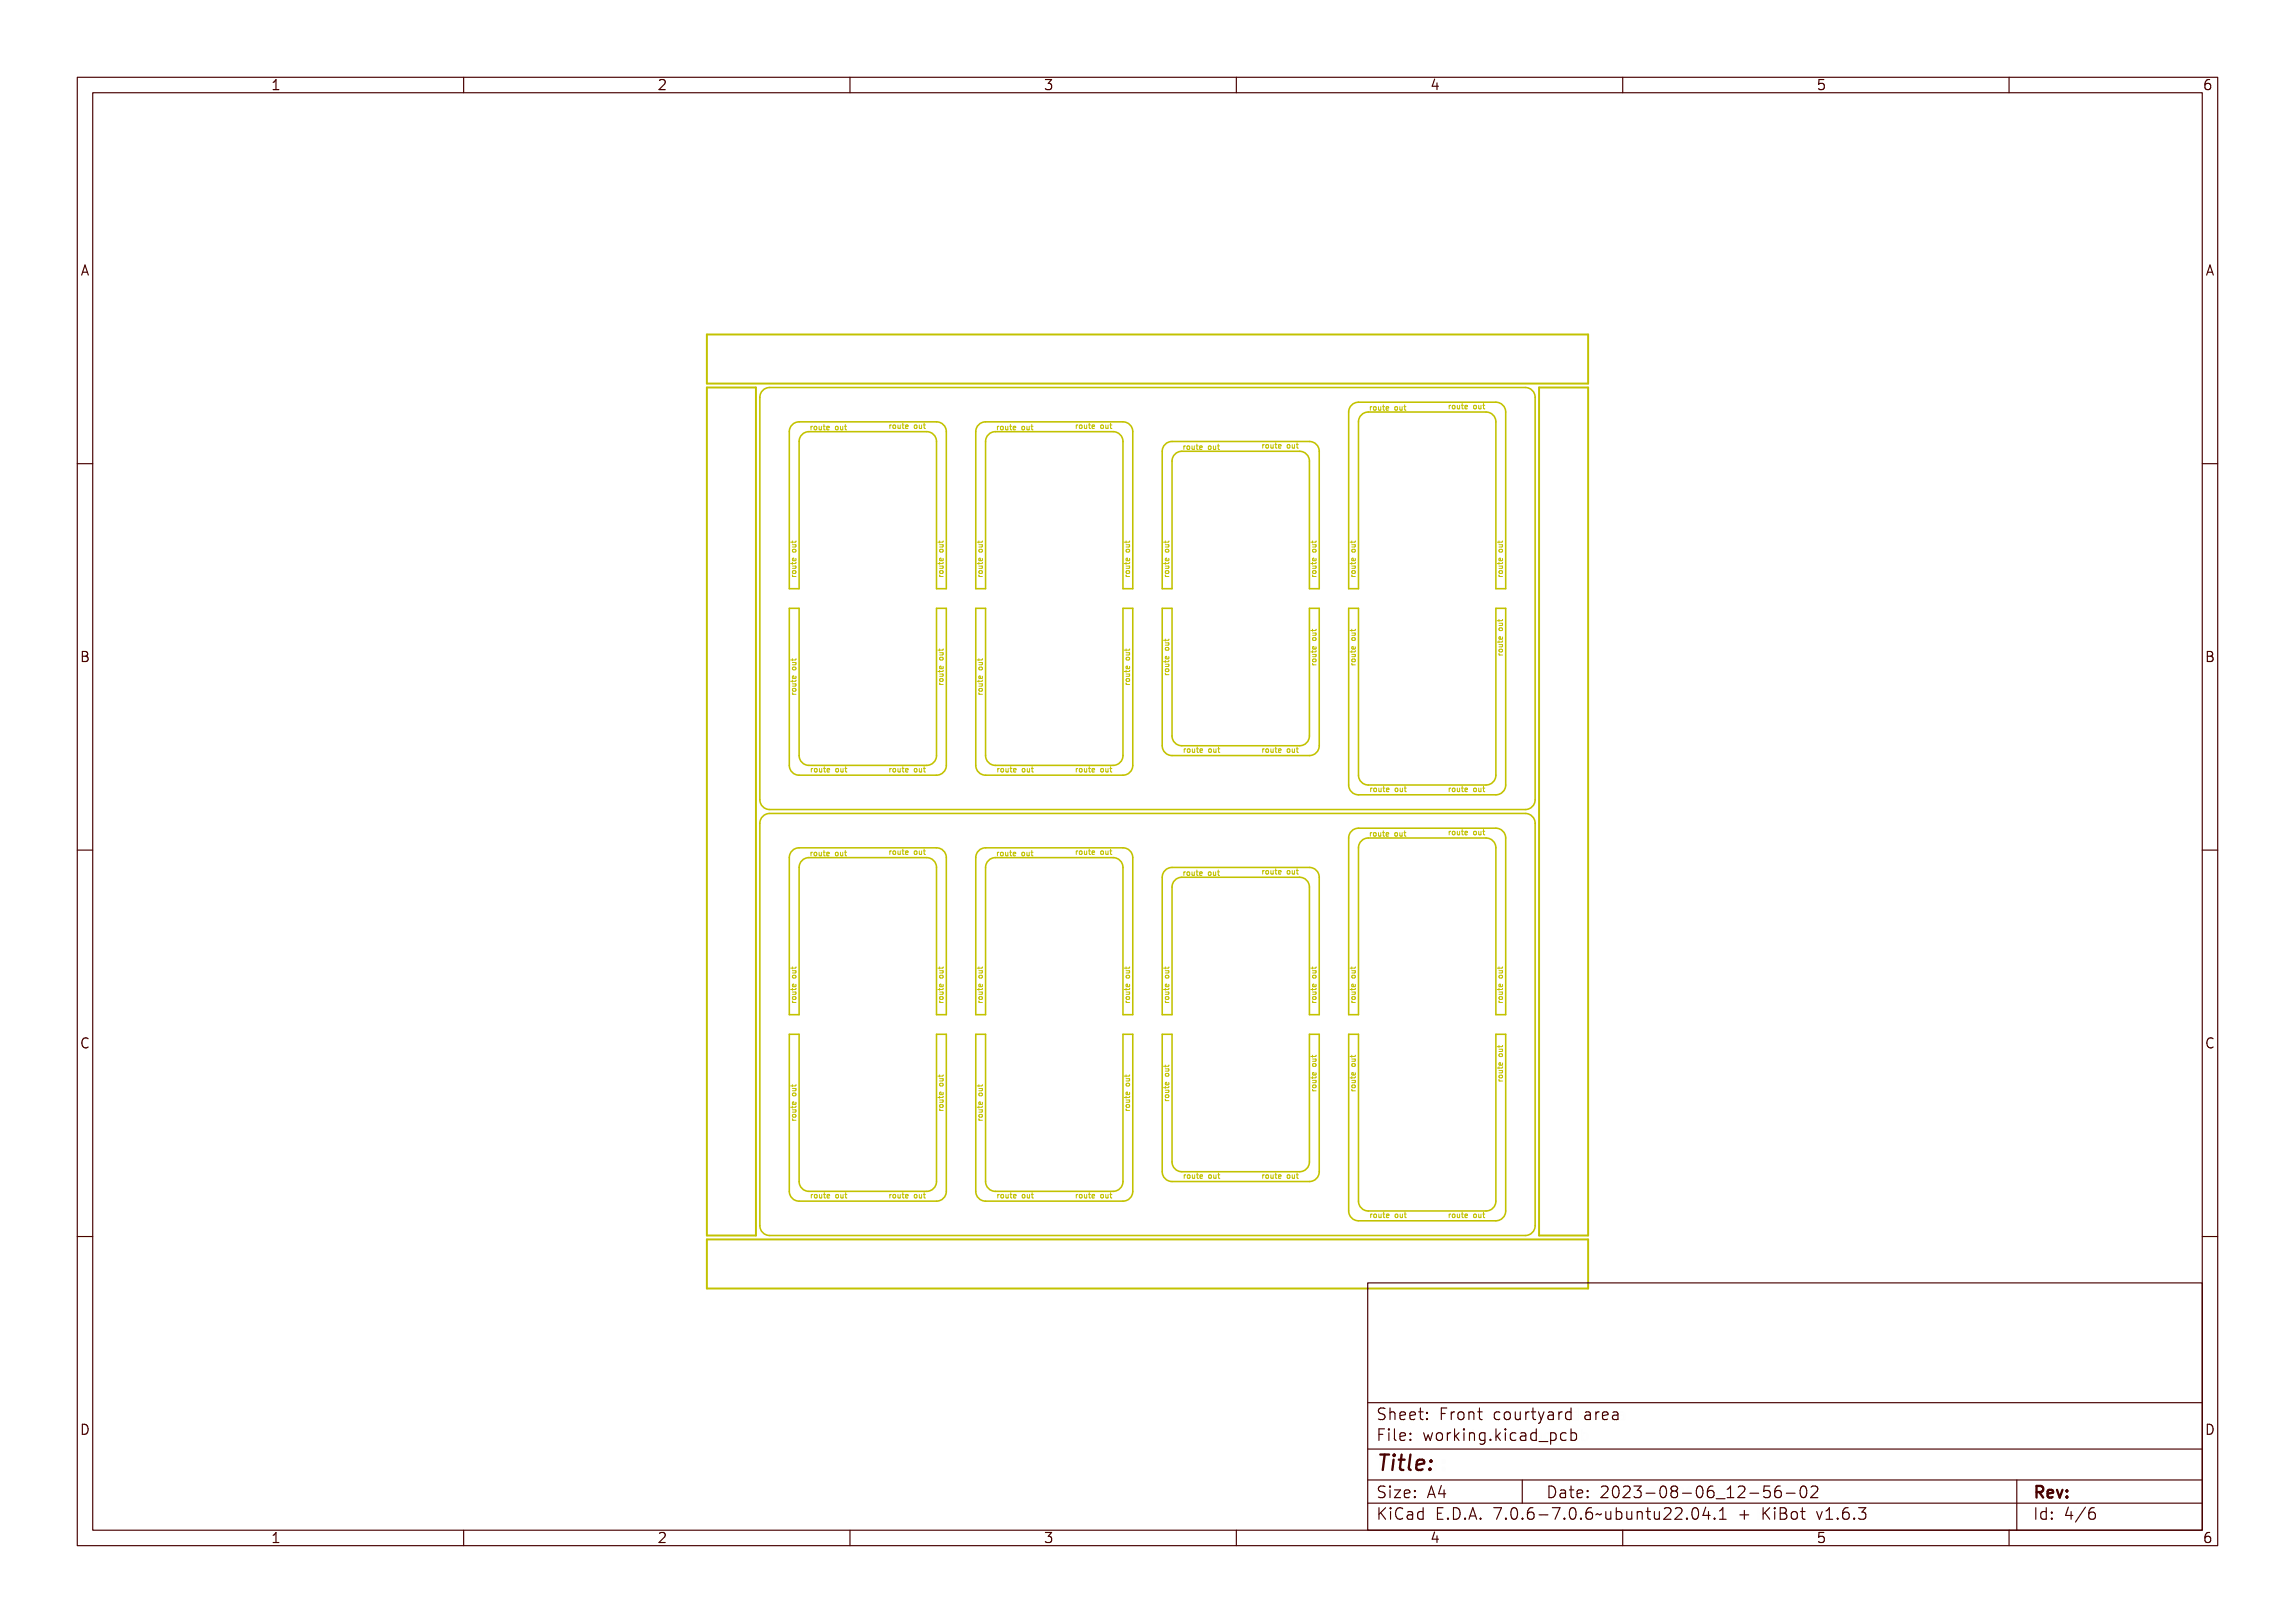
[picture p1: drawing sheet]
<svg xmlns="http://www.w3.org/2000/svg" width="297mm" height="210mm" viewBox="0 0 297 210" stroke-linecap="round" stroke-linejoin="round" font-family="sans-serif">
<defs><g id="words">
<text font-size="2.7" fill="#480000" x="178" y="190.3">Title:</text>
<g font-size="2" fill="#480000">
<text x="178" y="183.7">Sheet: Front courtyard area</text>
<text x="178" y="186.5">File: working.kicad_pcb</text>
<text x="178" y="193.9">Size: A4</text>
<text x="178" y="196.6">KiCad E.D.A. 7.0.6-7.0.6~ubuntu22.04.1 + KiBot v1.6.3</text>
<text x="200" y="193.9">Date: 2023-08-06_12-56-02</text>
<text x="263" y="196.6">Id: 4/6</text>
<text x="263" y="193.9">Rev:</text>
</g>
<g font-size="1.7" fill="#480000">
<text x="35" y="11.7">1</text>
<text x="85" y="11.7">2</text>
<text x="135" y="11.7">3</text>
<text x="185" y="11.7">4</text>
<text x="235" y="11.7">5</text>
<text x="285" y="11.7">6</text>
<text x="10.5" y="35.7">A</text>
<text x="285.5" y="35.7">A</text>
<text x="10.5" y="85.6">B</text>
<text x="285.5" y="85.6">B</text>
<text x="10.5" y="135.7">C</text>
<text x="285.5" y="135.7">C</text>
<text x="10.5" y="185.6">D</text>
<text x="285.5" y="185.6">D</text>
<text x="35" y="199.7">1</text>
<text x="85" y="199.7">2</text>
<text x="135" y="199.7">3</text>
<text x="185" y="199.7">4</text>
<text x="235" y="199.7">5</text>
<text x="285" y="199.7">6</text>
</g>
<g font-size=".9" fill="#c2c200">
<text x="177.1" y="53.1">route out</text>
<text x="187.3" y="53">route out</text>
<text x="104.7" y="55.6">route out</text>
<text x="114.9" y="55.5">route out</text>
<text x="128.8" y="55.6">route out</text>
<text x="139" y="55.5">route out</text>
<text x="153" y="58.1">route out</text>
<text x="163.2" y="58.1">route out</text>
<text x="103.1" y="74.8" transform="rotate(-90 103.1 74.8)">route out</text>
<text x="122.1" y="74.8" transform="rotate(-90 122.1 74.8)">route out</text>
<text x="127.2" y="74.8" transform="rotate(-90 127.2 74.8)">route out</text>
<text x="146.3" y="74.8" transform="rotate(-90 146.3 74.8)">route out</text>
<text x="151.4" y="74.8" transform="rotate(-90 151.4 74.8)">route out</text>
<text x="170.4" y="74.8" transform="rotate(-90 170.4 74.8)">route out</text>
<text x="175.5" y="74.8" transform="rotate(-90 175.5 74.8)">route out</text>
<text x="194.5" y="74.8" transform="rotate(-90 194.5 74.8)">route out</text>
<text x="122.1" y="88.8" transform="rotate(-90 122.1 88.8)">route out</text>
<text x="146.3" y="88.8" transform="rotate(-90 146.3 88.8)">route out</text>
<text x="151.4" y="87.5" transform="rotate(-90 151.4 87.5)">route out</text>
<text x="170.4" y="86.3" transform="rotate(-90 170.4 86.3)">route out</text>
<text x="175.5" y="86.3" transform="rotate(-90 175.5 86.3)">route out</text>
<text x="194.5" y="85" transform="rotate(-90 194.5 85)">route out</text>
<text x="103.1" y="90.1" transform="rotate(-90 103.1 90.1)">route out</text>
<text x="127.2" y="90.1" transform="rotate(-90 127.2 90.1)">route out</text>
<text x="104.8" y="100">route out</text>
<text x="114.9" y="100">route out</text>
<text x="128.9" y="100">route out</text>
<text x="139" y="100">route out</text>
<text x="153" y="97.4">route out</text>
<text x="163.2" y="97.4">route out</text>
<text x="177.1" y="102.5">route out</text>
<text x="187.3" y="102.5">route out</text>
<text x="104.7" y="110.7">route out</text>
<text x="114.9" y="110.7">route out</text>
<text x="128.8" y="110.7">route out</text>
<text x="139" y="110.7">route out</text>
<text x="153" y="113.3">route out</text>
<text x="163.2" y="113.2">route out</text>
<text x="177.1" y="108.2">route out</text>
<text x="187.3" y="108.1">route out</text>
<text x="103.1" y="130" transform="rotate(-90 103.1 130)">route out</text>
<text x="122.1" y="130" transform="rotate(-90 122.1 130)">route out</text>
<text x="127.2" y="130" transform="rotate(-90 127.2 130)">route out</text>
<text x="146.3" y="130" transform="rotate(-90 146.3 130)">route out</text>
<text x="151.4" y="130" transform="rotate(-90 151.4 130)">route out</text>
<text x="170.4" y="130" transform="rotate(-90 170.4 130)">route out</text>
<text x="175.5" y="130" transform="rotate(-90 175.5 130)">route out</text>
<text x="194.5" y="130" transform="rotate(-90 194.5 130)">route out</text>
<text x="122.1" y="143.9" transform="rotate(-90 122.1 143.9)">route out</text>
<text x="146.3" y="143.9" transform="rotate(-90 146.3 143.9)">route out</text>
<text x="151.4" y="142.7" transform="rotate(-90 151.4 142.7)">route out</text>
<text x="170.4" y="141.4" transform="rotate(-90 170.4 141.4)">route out</text>
<text x="175.5" y="141.4" transform="rotate(-90 175.5 141.4)">route out</text>
<text x="194.5" y="140.1" transform="rotate(-90 194.5 140.1)">route out</text>
<text x="103.1" y="145.2" transform="rotate(-90 103.1 145.2)">route out</text>
<text x="127.2" y="145.2" transform="rotate(-90 127.2 145.2)">route out</text>
<text x="104.8" y="155.1">route out</text>
<text x="114.9" y="155.1">route out</text>
<text x="128.9" y="155.1">route out</text>
<text x="139" y="155.1">route out</text>
<text x="153" y="152.6">route out</text>
<text x="163.2" y="152.6">route out</text>
<text x="177.1" y="157.6">route out</text>
<text x="187.3" y="157.6">route out</text>
</g>
</g></defs>
<g fill="none" stroke="#c2c200" stroke-width=".2">
<path d="M98.6 50.7l.6-.5 .4-.1h97.8a1.27 1.27 0 0 1 1.3 1.3v52.1a1.27 1.27 0 0 1-1.3 1.3h-97.8a1.27 1.27 0 0 1-1.3-1.3v-52.1zM102.4 55.1l.6-.5h.4h17.8a1.27 1.27 0 0 1 1.3 1.3v20.3h-1.3v-19.1a1.27 1.27 0 0 0-1.3-1.2h-15.2a1.27 1.27 0 0 0-1.3 1.2v19.1h-1.3v-20.3zM126.8 54.8l.7-.2h17.8a1.27 1.27 0 0 1 1.3 1.3v20.3h-1.3v-19.1a1.27 1.27 0 0 0-1.2-1.2h-15.3a1.27 1.27 0 0 0-1.3 1.2v19.1h-1.2v-20.3v-.4zM150.7 57.6l.6-.4 .4-.1h17.8a1.27 1.27 0 0 1 1.2 1.3v17.8h-1.2v-16.5a1.27 1.27 0 0 0-1.3-1.3h-15.3a1.27 1.27 0 0 0-1.2 1.3v16.5h-1.3v-17.8zM175.1 52.3l.7-.3h17.8a1.27 1.27 0 0 1 1.3 1.3v22.9h-1.3v-21.6a1.27 1.27 0 0 0-1.3-1.3h-15.2a1.27 1.27 0 0 0-1.3 1.3v21.6h-1.3v-22.9l.1-.4zM102.1 78.7h1.3v19.1a1.27 1.27 0 0 0 1.3 1.2h15.2a1.27 1.27 0 0 0 1.3-1.2v-19.1h1.3v20.3a1.27 1.27 0 0 1-1.3 1.3h-17.8a1.27 1.27 0 0 1-1.3-1.3zM126.3 78.7h1.2v19.1a1.27 1.27 0 0 0 1.3 1.2h15.3a1.27 1.27 0 0 0 1.2-1.2v-19.1h1.3v20.3a1.27 1.27 0 0 1-1.3 1.3h-17.8a1.27 1.27 0 0 1-1.2-1.3zM150.4 78.7h1.3v16.5a1.27 1.27 0 0 0 1.2 1.3h15.3a1.27 1.27 0 0 0 1.3-1.3v-16.5h1.2v17.8a1.27 1.27 0 0 1-1.2 1.3h-17.8a1.27 1.27 0 0 1-1.3-1.3zM174.5 78.7h1.3v21.6a1.27 1.27 0 0 0 1.3 1.3h15.2a1.27 1.27 0 0 0 1.3-1.3v-21.6h1.3v22.9a1.27 1.27 0 0 1-1.3 1.2h-17.8a1.27 1.27 0 0 1-1.3-1.2zM98.9 105.5l.7-.2h97.8a1.27 1.27 0 0 1 1.3 1.2v52.1a1.27 1.27 0 0 1-1.3 1.3h-97.8a1.27 1.27 0 0 1-1.3-1.3v-52.1l.1-.4zM102.4 110.2l.6-.4 .4-.1h17.8a1.27 1.27 0 0 1 1.3 1.3v20.3h-1.3v-19.1a1.27 1.27 0 0 0-1.3-1.2h-15.2a1.27 1.27 0 0 0-1.3 1.2v19.1h-1.3v-20.3zM126.5 110.2l.6-.4 .4-.1h17.8a1.27 1.27 0 0 1 1.3 1.3v20.3h-1.3v-19.1a1.27 1.27 0 0 0-1.2-1.2h-15.3a1.27 1.27 0 0 0-1.3 1.2v19.1h-1.2v-20.3z"/>
<path d="M150.9 112.5l.8-.3h17.8a1.27 1.27 0 0 1 1.2 1.3v17.8h-1.2v-16.5a1.27 1.27 0 0 0-1.3-1.3h-15.3a1.27 1.27 0 0 0-1.2 1.3v16.5h-1.3v-17.8l.1-.4zM174.8 107.7l.6-.5h.4h17.8a1.27 1.27 0 0 1 1.3 1.2v22.9h-1.3v-21.6a1.27 1.27 0 0 0-1.3-1.3h-15.2a1.27 1.27 0 0 0-1.3 1.3v21.6h-1.3v-22.9zM102.1 133.8h1.3v19.1a1.27 1.27 0 0 0 1.3 1.3h15.2a1.27 1.27 0 0 0 1.3-1.3v-19.1h1.3v20.4a1.27 1.27 0 0 1-1.3 1.2h-17.8a1.27 1.27 0 0 1-1.3-1.2zM126.3 133.8h1.2v19.1a1.27 1.27 0 0 0 1.3 1.3h15.3a1.27 1.27 0 0 0 1.2-1.3v-19.1h1.3v20.4a1.27 1.27 0 0 1-1.3 1.2h-17.8a1.27 1.27 0 0 1-1.2-1.2zM150.4 133.8h1.3v16.5a1.27 1.27 0 0 0 1.2 1.3h15.3a1.27 1.27 0 0 0 1.3-1.3v-16.5h1.2v17.8a1.27 1.27 0 0 1-1.2 1.3h-17.8a1.27 1.27 0 0 1-1.3-1.3zM174.5 133.8h1.3v21.6a1.27 1.27 0 0 0 1.3 1.3h15.2a1.27 1.27 0 0 0 1.3-1.3v-21.6h1.3v22.9a1.27 1.27 0 0 1-1.3 1.3h-17.8a1.27 1.27 0 0 1-1.3-1.3z"/>
</g>
<path d="M91.5 43.3h114v6.3h-114zM91.5 50.1h6.3v109.8h-6.3zM199.2 50.1h6.3v109.8h-6.3zM91.5 160.4h114v6.3h-114z" fill="none" stroke="#c2c200" stroke-width=".25"/>
<g fill="none" stroke="#c2c200" stroke-width=".13">
<path d="M104.9 55.1h.1a.13 .13 0 0 1 .1 0 .13 .13 0 0 1 .1 .1 .16 .16 0 0 0-.2 0 .16 .16 0 0 0 0 .1v.3h-.1zM105.5 55.2a.17 .17 0 0 1 .2 .1 .17 .17 0 0 1-.2 .2zM105.9 55.1h.1v.4h.1l.1-.1v-.3h.1v.5l-.1-.1a.16 .16 0 0 1-.2 .1 .16 .16 0 0 1-.1-.2zM106.6 54.9h.1v.2h.1l-.1 .1v.3l.1 .1-.2-.1v-.3h-.2l.2-.1zM107.1 55.2l.2-.1 .1 .2-.3 .1a.2 .2 0 0 0 .1 .1 .2 .2 0 0 0 .2 0 .25 .25 0 0 1-.4 0 .25 .25 0 0 1 .1-.3zM107.1 55.2h.2l.1 .1h-.3zM108.2 55.2h.1a.17 .17 0 0 1 .1 .1 .17 .17 0 0 1-.2 .2zM108.7 55.1h.1v.4h.1l.1-.1v-.3h.1v.5l-.1-.1a.16 .16 0 0 1-.2 .1 .16 .16 0 0 1-.1-.2zM109.3 54.9h.1v.2h.2l-.2 .1v.3l.2 .1-.2-.1-.1-.3h-.1l.1-.1zM115.1 55l.1 .1a.13 .13 0 0 1 .1-.1 .13 .13 0 0 1 .1 .1 .16 .16 0 0 0-.2 0 .16 .16 0 0 0 0 .2v.2h-.1zM115.6 55.1h.1a.17 .17 0 0 1 .2 .2 .17 .17 0 0 1-.3 .1zM116.1 55h.1v.4l.1 .1 .1-.1v-.4h.1v.5h-.1a.16 .16 0 0 1-.2 0 .16 .16 0 0 1-.1-.2z"/>
<path d="M116.8 54.9v.1h.2l-.2 .1 .1 .3 .1 .1-.2-.1v-.3h-.2l.2-.1zM117.2 55.1l.3-.1 .1 .3h-.3a.2 .2 0 0 0 .1 .2 .2 .2 0 0 0 .2-.1 .25 .25 0 0 1-.4 .1 .25 .25 0 0 1 0-.4zM117.3 55.1h.2v.1h-.2zM118.4 55.1h.1a.17 .17 0 0 1 .1 .2 .17 .17 0 0 1-.2 .1zM118.9 55h.1v.4l.1 .1 .1-.1v-.4h.1v.5h-.1a.16 .16 0 0 1-.2 0 .16 .16 0 0 1-.1-.2zM119.5 54.9h.1v.1h.2l-.2 .1v.3l.2 .1-.3-.1v-.3h-.1l.1-.1zM129 55.1h.1a.13 .13 0 0 1 .2 0 .13 .13 0 0 1 .1 .1 .16 .16 0 0 0-.2 0 .16 .16 0 0 0-.1 .1v.3h-.1zM129.6 55.2a.17 .17 0 0 1 .2 .1 .17 .17 0 0 1-.2 .2zM130 55.1h.1v.4h.1l.1-.1v-.3h.1v.5l-.1-.1a.16 .16 0 0 1-.2 .1 .16 .16 0 0 1-.1-.2zM130.7 54.9h.1v.2h.2l-.2 .1v.3l.2 .1-.3-.1v-.3h-.1l.1-.1zM131.2 55.2l.2-.1 .2 .2-.4 .1a.2 .2 0 0 0 .1 .1 .2 .2 0 0 0 .2 0 .25 .25 0 0 1-.3 0 .25 .25 0 0 1 0-.3zM131.3 55.2h.1l.1 .1h-.3z"/>
<path d="M132.4 55.2a.17 .17 0 0 1 .2 .1 .17 .17 0 0 1-.2 .2zM132.8 55.1h.1v.4h.1l.1-.1v-.3h.1v.5l-.1-.1a.16 .16 0 0 1-.2 .1 .16 .16 0 0 1-.1-.2zM133.5 54.9h.1v.2h.1l-.1 .1v.3l.1 .1-.2-.1v-.3h-.2l.2-.1zM139.2 55l.1 .1a.13 .13 0 0 1 .2-.1 .13 .13 0 0 1 .1 .1 .16 .16 0 0 0-.2 0 .16 .16 0 0 0-.1 .2v.2h-.1zM139.8 55.1a.17 .17 0 0 1 .2 .2 .17 .17 0 0 1-.2 .1zM140.2 55h.1v.4l.1 .1 .1-.1v-.4h.1v.5h-.1a.16 .16 0 0 1-.2 0 .16 .16 0 0 1-.1-.2zM140.9 54.9h.1v.1h.2l-.2 .1v.3l.2 .1-.3-.1v-.3h-.1l.1-.1zM141.4 55.1l.2-.1 .2 .3h-.4a.2 .2 0 0 0 .1 .2 .2 .2 0 0 0 .2-.1 .25 .25 0 0 1-.4 .1 .25 .25 0 0 1 .1-.4zM141.4 55.1h.2l.1 .1h-.3zM142.5 55.1h.1a.17 .17 0 0 1 .2 .2 .17 .17 0 0 1-.3 .1zM143 55h.1v.4l.1 .1 .1-.1v-.4h.1v.5h-.1a.16 .16 0 0 1-.2 0 .16 .16 0 0 1-.1-.2zM143.7 54.9v.1h.2l-.2 .1v.3l.2 .1-.2-.1v-.3h-.2l.2-.1z"/>
<path d="M153.1 57.6l.1 .1a.13 .13 0 0 1 .2-.1 .13 .13 0 0 1 .1 .1 .16 .16 0 0 0-.2 0 .16 .16 0 0 0-.1 .2v.2h-.1zM153.7 57.7h.1a.17 .17 0 0 1 .1 .2 .17 .17 0 0 1-.2 .1zM154.2 57.6h.1v.4l.1 .1 .1-.1v-.4h.1v.5h-.1a.16 .16 0 0 1-.2 0 .16 .16 0 0 1-.1-.2zM154.8 57.5h.1v.1h.2l-.2 .1v.3l.2 .1-.3-.1v-.3h-.1l.1-.1zM155.3 57.7l.3-.1 .1 .3h-.4a.2 .2 0 0 0 .2 .2 .2 .2 0 0 0 .2-.1 .25 .25 0 0 1-.4 .1 .25 .25 0 0 1 0-.4zM155.4 57.7h.1l.1 .1h-.3zM156.5 57.7a.17 .17 0 0 1 .2 .2 .17 .17 0 0 1-.2 .1zM156.9 57.6h.1v.4l.1 .1 .1-.1v-.4h.1v.5h-.1a.16 .16 0 0 1-.2 0 .16 .16 0 0 1-.1-.2zM157.6 57.5h.1v.1h.2l-.2 .1v.3l.2 .1-.3-.1v-.3h-.1l.1-.1zM163.3 57.6h.1a.13 .13 0 0 1 .2 0 .13 .13 0 0 1 .1 .1 .16 .16 0 0 0-.2 0 .16 .16 0 0 0-.1 .1v.3h-.1zM163.9 57.7v-.1a.17 .17 0 0 1 .2 .2 .17 .17 0 0 1-.2 .2zM164.4 57.6l.1 .3v.1l.2-.1v-.3h.1v.5l-.1-.1a.16 .16 0 0 1-.2 .1 .16 .16 0 0 1-.1-.2z"/>
<path d="M165 57.4h.1v.2h.2h-.2v.4l.2 .1-.3-.1v-.4h-.1h.1zM165.5 57.6h.3l.1 .2h-.4a.2 .2 0 0 0 .2 .2 .2 .2 0 0 0 .2 0 .25 .25 0 0 1-.4 0 .25 .25 0 0 1 0-.4zM165.6 57.7l.1-.1 .1 .2h-.3zM166.7 57.7v-.1a.17 .17 0 0 1 .2 .2 .17 .17 0 0 1-.2 .2zM167.1 57.6h.1v.3l.1 .1 .1-.1v-.3h.1v.5l-.1-.1a.16 .16 0 0 1-.2 .1 .16 .16 0 0 1-.1-.2zM167.8 57.4h.1v.2h.2h-.2v.4l.2 .1-.3-.1v-.4h-.1h.1zM177.3 52.6h.1a.13 .13 0 0 1 .1-.1 .13 .13 0 0 1 .1 .2 .16 .16 0 0 0-.2-.1 .16 .16 0 0 0 0 .2v.3h-.1zM177.8 52.7l.1-.1a.17 .17 0 0 1 .2 .2 .17 .17 0 0 1-.3 .1zM178.3 52.6h.1v.3l.1 .1 .1-.1v-.3h.1v.5l-.1-.1a.16 .16 0 0 1-.2 .1 .16 .16 0 0 1-.1-.2zM179 52.4v.2h.2h-.2l.1 .3 .1 .2-.2-.1v-.4h-.2h.2zM179.4 52.6h.3l.1 .2h-.3a.2 .2 0 0 0 .1 .2 .2 .2 0 0 0 .2-.1 .25 .25 0 0 1-.4 .1 .25 .25 0 0 1 0-.4zM179.5 52.7l.2-.1v.2h-.2z"/>
<path d="M180.6 52.7l.1-.1a.17 .17 0 0 1 .1 .2 .17 .17 0 0 1-.2 .1zM181.1 52.6h.1v.3l.1 .1 .1-.1v-.3h.1v.5l-.1-.1a.16 .16 0 0 1-.2 .1 .16 .16 0 0 1-.1-.2zM181.7 52.4h.1v.2h.2h-.2v.3l.2 .2-.3-.1v-.4h-.1h.1zM187.5 52.5h.1a.13 .13 0 0 1 .1 0 .13 .13 0 0 1 .1 .1 .16 .16 0 0 0-.2 0 .16 .16 0 0 0-.1 .1v.3zM188 52.6h.1a.17 .17 0 0 1 .2 .2 .17 .17 0 0 1-.3 .1zM188.5 52.5h.1v.4h.1l.1-.1v-.3h.1v.5l-.1-.1a.16 .16 0 0 1-.2 .1 .16 .16 0 0 1-.1-.2zM189.2 52.4v.1h.2l-.2 .1v.3l.2 .1-.2-.1v-.3h-.2l.2-.1zM189.6 52.6l.3-.1 .1 .2-.3 .1a.2 .2 0 0 0 .1 .1 .2 .2 0 0 0 .2 0 .25 .25 0 0 1-.4 0 .25 .25 0 0 1 0-.3zM189.7 52.6h.2v.1h-.2zM190.8 52.6a.17 .17 0 0 1 .2 .2 .17 .17 0 0 1-.2 .1zM191.3 52.5l.1 .4 .2-.1v-.3h.1v.5l-.1-.1a.16 .16 0 0 1-.2 .1 .16 .16 0 0 1-.1-.2zM191.9 52.4h.1v.1h.2l-.2 .1v.3l.2 .1-.3-.1v-.3h-.1l.1-.1z"/>
<path d="M102.6 73.3h.5h-.1a.16 .16 0 0 1 .1 .2 .16 .16 0 0 1-.2 .1h-.3l.4-.1v-.1l-.4-.1zM102.6 72.7l.1 .2h.3l.1-.2v.2l-.4 .1-.1 .1v-.1h-.1v-.1h.1zM102.6 70.5h.5l-.1 .1a.16 .16 0 0 1 .1 .2 .16 .16 0 0 1-.2 .1h-.3v-.1h.4v-.2h-.4zM102.6 69.9l.1 .2h.3l.1-.2v.2l-.4 .1-.1 .2v-.2h-.1v-.1h.1zM102.6 74.3h.1a.16 .16 0 0 0 0 .2 .16 .16 0 0 0 .1 .1h.3v.1h-.5l.1-.1-.1-.1zM102.6 72.2l.3-.1v.4a.2 .2 0 0 0 .1-.1 .2 .2 0 0 0 0-.3 .26 .26 0 0 1 0 .4 .26 .26 0 0 1-.3 0 .26 .26 0 0 1-.1-.3zM102.7 72.2h.1v.3l-.1-.1zM102.7 73.9l.3 .1a.17 .17 0 0 1-.2 .1 .17 .17 0 0 1-.1-.2zM102.7 71.1l.3 .1a.17 .17 0 0 1-.2 .2 .17 .17 0 0 1-.1-.3zM121.6 73.3h.5a.16 .16 0 0 1 0 .2 .16 .16 0 0 1-.1 .1h-.4l.5-.1-.1-.1-.4-.1zM121.6 72.7l.1 .2h.3l.1-.2v.2l-.4 .1-.1 .1v-.1h-.1v-.1h.1zM121.6 70.5h.5v.1a.16 .16 0 0 1 0 .2 .16 .16 0 0 1-.1 .1h-.4v-.1h.5l-.1-.2h-.4z"/>
<path d="M121.6 69.9l.1 .2h.3l.1-.2v.2l-.4 .1-.1 .2v-.2h-.1v-.1h.1zM121.7 74.3h.1a.16 .16 0 0 0-.1 .2 .16 .16 0 0 0 .2 .1h.2v.1h-.5l.1-.1-.1-.1zM121.7 72.2l.2-.1v.4a.2 .2 0 0 0 .2-.1 .2 .2 0 0 0-.1-.3 .26 .26 0 0 1 .1 .4 .26 .26 0 0 1-.4 0 .26 .26 0 0 1 0-.3zM121.7 72.2h.2v.3l-.2-.1zM121.8 73.9l.3 .1a.17 .17 0 0 1-.2 .1 .17 .17 0 0 1-.1-.2zM121.8 71.1l.3 .1a.17 .17 0 0 1-.2 .2 .17 .17 0 0 1-.1-.3zM126.7 73.3h.5a.16 .16 0 0 1 0 .2 .16 .16 0 0 1-.2 .1h-.3l.4-.1v-.1l-.4-.1zM126.7 72.7l.1 .2h.3l.1-.2v.2l-.4 .1-.1 .1v-.1h-.1v-.1h.1zM126.7 70.5h.5v.1a.16 .16 0 0 1 0 .2 .16 .16 0 0 1-.2 .1h-.3v-.1h.4v-.2h-.4zM126.7 69.9l.1 .2h.3l.1-.2v.2l-.4 .1-.1 .2v-.2h-.1v-.1h.1zM126.7 74.3h.1a.16 .16 0 0 0 0 .2 .16 .16 0 0 0 .2 .1h.2v.1h-.5l.1-.1-.1-.1zM126.8 72.2l.2-.1v.4a.2 .2 0 0 0 .2-.1 .2 .2 0 0 0-.1-.3 .26 .26 0 0 1 .1 .4 .26 .26 0 0 1-.4 0 .26 .26 0 0 1 0-.3z"/>
<path d="M126.8 72.2h.1v.3l-.1-.1zM126.8 73.9l.4 .1a.17 .17 0 0 1-.2 .1 .17 .17 0 0 1-.2-.2zM126.8 71.1l.4 .1a.17 .17 0 0 1-.2 .2 .18 .18 0 0 1-.2-.3zM145.8 73.3h.5h-.1a.16 .16 0 0 1 .1 .2 .16 .16 0 0 1-.2 .1h-.3l.4-.1v-.1l-.4-.1zM145.8 72.7v.2h.4l.1-.2v.2l-.5 .1v.1v-.1h-.2v-.1h.2zM145.8 70.5h.5l-.1 .1a.16 .16 0 0 1 .1 .2 .16 .16 0 0 1-.2 .1h-.3v-.1h.4v-.2h-.4zM145.8 69.9v.2h.4l.1-.2v.2l-.5 .1v.2v-.2h-.2v-.1h.2zM145.8 74.3h.1a.16 .16 0 0 0 0 .2 .16 .16 0 0 0 .1 .1h.3v.1h-.5l.1-.1-.1-.1zM145.8 72.2l.2-.1v.4a.2 .2 0 0 0 .2-.1 .2 .2 0 0 0 0-.3 .26 .26 0 0 1 0 .4 .26 .26 0 0 1-.4 0 .26 .26 0 0 1 0-.3zM145.9 72.2h.1v.3l-.2-.1zM145.9 73.9l.3 .1a.17 .17 0 0 1-.2 .1 .17 .17 0 0 1-.1-.2zM145.9 71.1l.3 .1a.17 .17 0 0 1-.2 .2 .17 .17 0 0 1-.1-.3z"/>
<path d="M150.9 73.3h.5h-.1a.16 .16 0 0 1 .1 .2 .16 .16 0 0 1-.2 .1h-.3l.4-.1v-.1l-.4-.1zM150.9 72.7v.2h.3l.2-.2-.1 .2-.4 .1v.1v-.1h-.2v-.1h.2zM150.9 70.5h.5l-.1 .1a.16 .16 0 0 1 .1 .2 .16 .16 0 0 1-.2 .1h-.3v-.1h.4v-.2h-.4zM150.9 69.9v.2h.3l.2-.2-.1 .2-.4 .1v.2v-.2h-.2v-.1h.2zM150.9 74.3h.1a.16 .16 0 0 0-.1 .2 .16 .16 0 0 0 .2 .1h.3v.1h-.5l.1-.1-.2-.1zM150.9 72.2l.2-.1v.4a.2 .2 0 0 0 .2-.1 .2 .2 0 0 0-.1-.3 .26 .26 0 0 1 .1 .4 .26 .26 0 0 1-.4 0 .26 .26 0 0 1 0-.3zM151 72.2h.1v.3l-.2-.1zM151 73.9l.3 .1a.17 .17 0 0 1-.2 .1 .17 .17 0 0 1-.1-.2zM151 71.1l.3 .1a.17 .17 0 0 1-.2 .2 .17 .17 0 0 1-.1-.3zM169.9 73.3h.5h-.1a.16 .16 0 0 1 .1 .2 .16 .16 0 0 1-.2 .1h-.3l.4-.1v-.1l-.4-.1zM169.9 72.7l.1 .2h.3l.1-.2v.2l-.4 .1-.1 .1v-.1h-.1v-.1h.1zM169.9 70.5h.5l-.1 .1a.16 .16 0 0 1 .1 .2 .16 .16 0 0 1-.2 .1h-.3v-.1h.4v-.2h-.4z"/>
<path d="M169.9 69.9l.1 .2h.3l.1-.2v.2l-.4 .1-.1 .2v-.2h-.1v-.1h.1zM169.9 74.3h.1a.16 .16 0 0 0 0 .2 .16 .16 0 0 0 .2 .1h.2v.1h-.5l.1-.1-.1-.1zM170 72.2l.2-.1v.4a.2 .2 0 0 0 .1-.1 .2 .2 0 0 0 0-.3 .26 .26 0 0 1 0 .4 .26 .26 0 0 1-.3 0 .26 .26 0 0 1 0-.3zM170 72.2h.1v.3l-.1-.1zM170 73.9l.3 .1a.17 .17 0 0 1-.1 .1 .17 .17 0 0 1-.2-.2zM170 71.1l.3 .1a.17 .17 0 0 1-.1 .2 .18 .18 0 0 1-.2-.3zM175 73.3h.5h-.1a.16 .16 0 0 1 .1 .2 .16 .16 0 0 1-.2 .1h-.3l.4-.1v-.1l-.4-.1zM175 72.7v.2h.4l.1-.2v.2l-.5 .1v.1v-.1h-.2v-.1h.2zM175 70.5h.5l-.1 .1a.16 .16 0 0 1 .1 .2 .16 .16 0 0 1-.2 .1h-.3v-.1h.4v-.2h-.4zM175 69.9v.2h.4l.1-.2v.2l-.5 .1v.2v-.2h-.2v-.1h.2zM175 74.3h.1a.16 .16 0 0 0 0 .2 .16 .16 0 0 0 .1 .1h.3v.1h-.5l.1-.1-.1-.1zM175 72.2l.3-.1v.4a.2 .2 0 0 0 .1-.1 .2 .2 0 0 0 0-.3 .26 .26 0 0 1 0 .4 .26 .26 0 0 1-.3 0 .26 .26 0 0 1-.1-.3z"/>
<path d="M175.1 72.2h.1v.3l-.1-.1zM175.1 73.9l.3 .1a.17 .17 0 0 1-.2 .1 .17 .17 0 0 1-.1-.2zM175.1 71.1l.3 .1a.17 .17 0 0 1-.2 .2 .17 .17 0 0 1-.1-.3zM194 73.3h.5a.16 .16 0 0 1 0 .2 .16 .16 0 0 1-.2 .1h-.3l.4-.1v-.1l-.4-.1zM194 72.7l.1 .2h.3l.1-.2v.2l-.4 .1-.1 .1v-.1h-.1v-.1h.1zM194 70.5h.5v.1a.16 .16 0 0 1 0 .2 .16 .16 0 0 1-.2 .1h-.3v-.1h.4v-.2h-.4zM194 69.9l.1 .2h.3l.1-.2v.2l-.4 .1-.1 .2v-.2h-.1v-.1h.1zM194.1 74.3a.16 .16 0 0 0 0 .2 .16 .16 0 0 0 .2 .1h.2v.1h-.5l.1-.1-.1-.1zM194.1 72.2l.2-.1v.4a.2 .2 0 0 0 .2-.1 .2 .2 0 0 0-.1-.3 .26 .26 0 0 1 .1 .4 .26 .26 0 0 1-.4 0 .26 .26 0 0 1 0-.3zM194.1 72.2h.1v.3l-.1-.1zM194.1 73.9l.4 .1a.17 .17 0 0 1-.2 .1 .17 .17 0 0 1-.2-.2zM194.1 71.1l.4 .1a.17 .17 0 0 1-.2 .2 .18 .18 0 0 1-.2-.3z"/>
<path d="M102.6 88.5h.5l-.1 .1a.16 .16 0 0 1 .1 .2 .16 .16 0 0 1-.2 .1h-.3v-.1h.4v-.2h-.4zM102.6 88l.1 .1h.3l.1-.1v.1l-.4 .1-.1 .2v-.2h-.1v-.1h.1zM102.6 85.7h.5l-.1 .1a.16 .16 0 0 1 .1 .2 .16 .16 0 0 1-.2 .1h-.3v-.1h.4v-.2h-.4zM102.6 85.2l.1 .2h.3l.1-.2v.2l-.4 .1-.1 .1v-.1h-.1v-.1h.1zM102.6 89.6h.1a.16 .16 0 0 0 0 .2 .16 .16 0 0 0 .1 0h.3v.1h-.5l.1-.1-.1-.1zM102.6 87.4h.3v.3a.2 .2 0 0 0 .1-.1 .2 .2 0 0 0 0-.2 .26 .26 0 0 1 0 .4 .26 .26 0 0 1-.3 0 .26 .26 0 0 1-.1-.4zM102.7 87.5l.1-.1v.3l-.1-.1zM102.7 89.2h.3a.17 .17 0 0 1-.2 .2 .17 .17 0 0 1-.1-.2zM102.7 86.4h.3a.17 .17 0 0 1-.2 .2 .17 .17 0 0 1-.1-.2zM104.9 99.5h.1a.13 .13 0 0 1 .2 0 .13 .13 0 0 1 .1 .1 .16 .16 0 0 0-.2 0 .16 .16 0 0 0-.1 .1v.3h-.1zM105.5 99.6a.17 .17 0 0 1 .2 .1 .17 .17 0 0 1-.2 .2zM105.9 99.5h.1v.4h.1l.1-.1v-.3h.1v.5l-.1-.1a.16 .16 0 0 1-.2 .1 .16 .16 0 0 1-.1-.2z"/>
<path d="M106.6 99.3h.1v.2h.2h-.2v.4l.2 .1-.3-.1v-.4h-.1h.1zM107.1 99.5h.2l.2 .2-.4 .1a.2 .2 0 0 0 .1 .1 .2 .2 0 0 0 .2 0 .25 .25 0 0 1-.3 0 .25 .25 0 0 1 0-.4zM107.2 99.6l.1-.1 .1 .2h-.3zM108.3 99.6a.17 .17 0 0 1 .2 .1 .17 .17 0 0 1-.2 .2zM108.7 99.5h.1v.4h.1l.1-.1v-.3h.1v.5l-.1-.1a.16 .16 0 0 1-.2 .1 .16 .16 0 0 1-.1-.2zM109.4 99.3h.1v.2h.1h-.1v.4l.1 .1-.2-.1v-.4h-.2h.2zM115.1 99.5h.1a.13 .13 0 0 1 .1 0 .13 .13 0 0 1 .1 .1 .16 .16 0 0 0-.2 0 .16 .16 0 0 0 0 .1v.3h-.1zM115.6 99.6h.1a.17 .17 0 0 1 .2 .1 .18 .18 0 0 1-.3 .2zM116.1 99.5h.1v.4h.1l.1-.1v-.3h.1v.5l-.1-.1a.16 .16 0 0 1-.2 .1 .16 .16 0 0 1-.1-.2zM116.8 99.3v.2h.2h-.2l.1 .4 .1 .1-.2-.1v-.4h-.2h.2zM117.2 99.5h.3l.1 .2-.3 .1a.2 .2 0 0 0 .1 .1 .2 .2 0 0 0 .2 0 .25 .25 0 0 1-.4 0 .25 .25 0 0 1 0-.4zM117.3 99.6l.2-.1v.2h-.2z"/>
<path d="M118.4 99.6h.1a.17 .17 0 0 1 .1 .1 .17 .17 0 0 1-.2 .2zM118.9 99.5h.1v.4h.1l.1-.1v-.3h.1v.5l-.1-.1a.16 .16 0 0 1-.2 .1 .16 .16 0 0 1-.1-.2zM119.5 99.3h.1v.2h.2h-.2v.4l.2 .1-.3-.1v-.4h-.1h.1zM121.6 87.2h.5v.1a.16 .16 0 0 1 0 .2 .16 .16 0 0 1-.1 .1h-.4v-.1h.5l-.1-.2h-.4zM121.6 86.7l.1 .2h.3l.1-.2v.2l-.4 .1-.1 .1v-.1h-.1v-.1h.1zM121.6 84.5h.5a.16 .16 0 0 1 0 .2 .16 .16 0 0 1-.1 .1h-.4l.5-.1-.1-.1-.4-.1zM121.6 83.9l.1 .2h.3l.1-.2v.2l-.4 .1-.1 .1v-.1h-.1v-.1h.1zM121.7 88.3h.1a.16 .16 0 0 0-.1 .2 .16 .16 0 0 0 .2 .1h.2h-.5h.1l-.1-.1zM121.7 86.1h.2v.4a.2 .2 0 0 0 .2-.2 .2 .2 0 0 0-.1-.2 .26 .26 0 0 1 .1 .4 .26 .26 0 0 1-.4 0 .26 .26 0 0 1 0-.4zM121.7 86.2h.2v.3l-.2-.1zM121.8 87.9h.3a.17 .17 0 0 1-.2 .2 .17 .17 0 0 1-.1-.2zM121.8 85.1l.3 .1a.17 .17 0 0 1-.2 .1 .17 .17 0 0 1-.1-.2z"/>
<path d="M126.7 88.5h.5v.1a.16 .16 0 0 1 0 .2 .16 .16 0 0 1-.2 .1h-.3v-.1h.4v-.2h-.4zM126.7 88l.1 .1h.3l.1-.1v.1l-.4 .1-.1 .2v-.2h-.1v-.1h.1zM126.7 85.7h.5v.1a.16 .16 0 0 1 0 .2 .16 .16 0 0 1-.2 .1h-.3v-.1h.4v-.2h-.4zM126.7 85.2l.1 .2h.3l.1-.2v.2l-.4 .1-.1 .1v-.1h-.1v-.1h.1zM126.7 89.6h.1a.16 .16 0 0 0 0 .2 .16 .16 0 0 0 .2 0h.2v.1h-.5l.1-.1-.1-.1zM126.8 87.4h.2v.3a.2 .2 0 0 0 .2-.1 .2 .2 0 0 0-.1-.2 .26 .26 0 0 1 .1 .4 .26 .26 0 0 1-.4 0 .26 .26 0 0 1 0-.4zM126.8 87.5l.1-.1v.3l-.1-.1zM126.8 89.2h.4a.17 .17 0 0 1-.2 .2 .17 .17 0 0 1-.2-.2zM126.8 86.4h.4a.17 .17 0 0 1-.2 .2 .17 .17 0 0 1-.2-.2zM129 99.5h.2a.13 .13 0 0 1 .1 0 .13 .13 0 0 1 .1 .1 .16 .16 0 0 0-.2 0 .16 .16 0 0 0-.1 .1v.3h-.1zM129.6 99.6h.1a.17 .17 0 0 1 .1 .1 .17 .17 0 0 1-.2 .2zM130.1 99.5h.1v.4h.1l.1-.1v-.3h.1v.5l-.1-.1a.16 .16 0 0 1-.2 .1 .16 .16 0 0 1-.1-.2z"/>
<path d="M130.7 99.3h.1v.2h.2h-.2v.4l.2 .1-.3-.1v-.4h-.1h.1zM131.2 99.5h.3l.1 .2-.4 .1a.2 .2 0 0 0 .2 .1 .2 .2 0 0 0 .2 0 .25 .25 0 0 1-.4 0 .25 .25 0 0 1 0-.4zM131.3 99.6l.1-.1 .1 .2h-.3zM132.4 99.6a.17 .17 0 0 1 .2 .1 .17 .17 0 0 1-.2 .2zM132.8 99.5h.1v.4h.1l.1-.1v-.3h.1v.5l-.1-.1a.16 .16 0 0 1-.2 .1 .16 .16 0 0 1-.1-.2zM133.5 99.3h.1v.2h.2h-.2v.4l.2 .1-.3-.1v-.4h-.1h.1zM139.2 99.5h.1a.13 .13 0 0 1 .2 0 .13 .13 0 0 1 .1 .1 .16 .16 0 0 0-.2 0 .16 .16 0 0 0-.1 .1v.3h-.1zM139.8 99.6a.17 .17 0 0 1 .2 .1 .17 .17 0 0 1-.2 .2zM140.2 99.5h.1v.4h.1l.1-.1v-.3h.1v.5l-.1-.1a.16 .16 0 0 1-.2 .1 .16 .16 0 0 1-.1-.2zM140.9 99.3h.1v.2h.2h-.2v.4l.2 .1-.3-.1v-.4h-.1h.1zM141.4 99.5h.2l.2 .2-.4 .1a.2 .2 0 0 0 .1 .1 .2 .2 0 0 0 .2 0 .25 .25 0 0 1-.4 0 .25 .25 0 0 1 .1-.4zM141.4 99.6l.2-.1 .1 .2h-.3z"/>
<path d="M142.5 99.6h.1a.17 .17 0 0 1 .2 .1 .18 .18 0 0 1-.3 .2zM143 99.5h.1v.4h.1l.1-.1v-.3h.1v.5l-.1-.1a.16 .16 0 0 1-.2 .1 .16 .16 0 0 1-.1-.2zM143.7 99.3v.2h.2h-.2v.4l.2 .1-.2-.1v-.4h-.2h.2zM145.8 87.2h.5l-.1 .1a.16 .16 0 0 1 .1 .2 .16 .16 0 0 1-.2 .1h-.3v-.1h.4v-.2h-.4zM145.8 86.7v.2h.4l.1-.2v.2l-.5 .1v.1v-.1h-.2v-.1h.2zM145.8 84.5h.5h-.1a.16 .16 0 0 1 .1 .2 .16 .16 0 0 1-.2 .1h-.3l.4-.1v-.1l-.4-.1zM145.8 83.9v.2h.4l.1-.2v.2l-.5 .1v.1v-.1h-.2v-.1h.2zM145.8 88.3h.1a.16 .16 0 0 0 0 .2 .16 .16 0 0 0 .1 .1h.3h-.5h.1l-.1-.1zM145.8 86.1h.2v.4a.2 .2 0 0 0 .2-.2 .2 .2 0 0 0 0-.2 .26 .26 0 0 1 0 .4 .26 .26 0 0 1-.4 0 .26 .26 0 0 1 0-.4zM145.9 86.2h.1v.3l-.2-.1zM145.9 87.9h.3a.17 .17 0 0 1-.2 .2 .17 .17 0 0 1-.1-.2zM145.9 85.1l.3 .1a.17 .17 0 0 1-.2 .1 .17 .17 0 0 1-.1-.2z"/>
<path d="M150.9 86h.5h-.1a.16 .16 0 0 1 .1 .2 .16 .16 0 0 1-.2 .1h-.3l.4-.1v-.1l-.4-.1zM150.9 85.4v.2h.3l.2-.2-.1 .2-.4 .1v.1v-.1h-.2v-.1h.2zM150.9 83.2h.5l-.1 .1a.16 .16 0 0 1 .1 .2 .16 .16 0 0 1-.2 .1h-.3v-.1h.4v-.2h-.4zM150.9 82.6v.2h.3l.2-.2-.1 .2-.4 .1v.2v-.2h-.2v-.1h.2zM150.9 87h.1a.16 .16 0 0 0-.1 .2 .16 .16 0 0 0 .2 .1h.3v.1h-.5l.1-.1-.2-.1zM150.9 84.9l.2-.1v.4a.2 .2 0 0 0 .2-.1 .2 .2 0 0 0-.1-.3 .26 .26 0 0 1 .1 .4 .26 .26 0 0 1-.4 0 .26 .26 0 0 1 0-.3zM151 84.9h.1v.3l-.2-.1zM151 86.6l.3 .1a.17 .17 0 0 1-.2 .1 .17 .17 0 0 1-.1-.2zM151 83.8l.3 .1a.17 .17 0 0 1-.2 .2 .17 .17 0 0 1-.1-.3zM153.2 96.9l.1 .1a.13 .13 0 0 1 .1-.1 .13 .13 0 0 1 .1 .1 .16 .16 0 0 0-.2 0 .16 .16 0 0 0 0 .2v.2h-.1zM153.7 97h.1a.17 .17 0 0 1 .2 .2 .17 .17 0 0 1-.3 .1zM154.2 96.9h.1v.4l.1 .1 .1-.1v-.4h.1v.5h-.1a.16 .16 0 0 1-.2 0 .16 .16 0 0 1-.1-.1z"/>
<path d="M154.9 96.8v.1h.2l-.2 .1 .1 .3 .1 .1h-.2v-.4h-.2l.2-.1zM155.3 97l.3-.1 .1 .3h-.3a.2 .2 0 0 0 .1 .2 .2 .2 0 0 0 .2-.1 .25 .25 0 0 1-.4 .1 .25 .25 0 0 1 0-.4zM155.4 97h.2v.1h-.2zM156.5 97h.1a.17 .17 0 0 1 .1 .2 .17 .17 0 0 1-.2 .1zM157 96.9h.1v.4l.1 .1 .1-.1v-.4h.1v.5h-.1a.16 .16 0 0 1-.2 0 .16 .16 0 0 1-.1-.1zM157.6 96.8h.1v.1h.2l-.2 .1v.3l.2 .1h-.3v-.4h-.1l.1-.1zM163.3 96.9l.1 .1a.13 .13 0 0 1 .2-.1 .13 .13 0 0 1 .1 .1 .16 .16 0 0 0-.2 0 .16 .16 0 0 0-.1 .2v.2h-.1zM163.9 97a.17 .17 0 0 1 .2 .2 .17 .17 0 0 1-.2 .1zM164.4 96.9l.1 .4v.1l.2-.1v-.4h.1v.5h-.1a.16 .16 0 0 1-.2 0 .16 .16 0 0 1-.1-.1zM165 96.8h.1v.1h.2l-.2 .1v.3l.2 .1h-.3v-.4h-.1l.1-.1zM165.5 97l.3-.1 .1 .3h-.4a.2 .2 0 0 0 .2 .2 .2 .2 0 0 0 .2-.1 .25 .25 0 0 1-.4 .1 .25 .25 0 0 1 0-.4zM165.6 97h.1l.1 .1h-.3z"/>
<path d="M166.7 97a.17 .17 0 0 1 .2 .2 .17 .17 0 0 1-.2 .1zM167.1 96.9h.1v.4l.1 .1 .1-.1v-.4h.1v.5h-.1a.16 .16 0 0 1-.2 0 .16 .16 0 0 1-.1-.1zM167.8 96.8h.1v.1h.2l-.2 .1v.3l.2 .1h-.3v-.4h-.1l.1-.1zM169.9 84.7h.5l-.1 .1a.16 .16 0 0 1 .1 .2 .16 .16 0 0 1-.2 .1h-.3v-.1h.4v-.2h-.4zM169.9 84.1l.1 .2h.3l.1-.2v.2l-.4 .1-.1 .1v-.1h-.1v-.1h.1zM169.9 81.9h.5l-.1 .1a.16 .16 0 0 1 .1 .2 .16 .16 0 0 1-.2 .1h-.3v-.1h.4v-.2h-.4zM169.9 81.4l.1 .2h.3l.1-.2v.2h-.4l-.1 .2v-.2h-.1h.1zM169.9 85.8h.1a.16 .16 0 0 0 0 .1 .16 .16 0 0 0 .2 .1h.2v.1h-.5l.1-.1-.1-.1zM170 83.6h.2v.3a.2 .2 0 0 0 .1-.1 .2 .2 0 0 0 0-.2 .26 .26 0 0 1 0 .3 .26 .26 0 0 1-.3 .1 .26 .26 0 0 1 0-.4zM170 83.7l.1-.1v.3l-.1-.1zM170 85.3l.3 .1a.17 .17 0 0 1-.1 .2 .18 .18 0 0 1-.2-.3zM170 82.6h.3a.17 .17 0 0 1-.1 .2 .17 .17 0 0 1-.2-.2z"/>
<path d="M175 84.7h.5l-.1 .1a.16 .16 0 0 1 .1 .2 .16 .16 0 0 1-.2 .1h-.3v-.1h.4v-.2h-.4zM175 84.1v.2h.4l.1-.2v.2l-.5 .1v.1v-.1h-.2v-.1h.2zM175 81.9h.5l-.1 .1a.16 .16 0 0 1 .1 .2 .16 .16 0 0 1-.2 .1h-.3v-.1h.4v-.2h-.4zM175 81.4v.2h.4l.1-.2v.2h-.5v.2v-.2h-.2h.2zM175 85.8h.1a.16 .16 0 0 0 0 .1 .16 .16 0 0 0 .1 .1h.3v.1h-.5l.1-.1-.1-.1zM175 83.6h.3v.3a.2 .2 0 0 0 .1-.1 .2 .2 0 0 0 0-.2 .26 .26 0 0 1 0 .3 .26 .26 0 0 1-.3 .1 .26 .26 0 0 1-.1-.4zM175.1 83.7l.1-.1v.3l-.1-.1zM175.1 85.3l.3 .1a.17 .17 0 0 1-.2 .2 .17 .17 0 0 1-.1-.3zM175.1 82.6h.3a.17 .17 0 0 1-.2 .2 .17 .17 0 0 1-.1-.2zM194 83.4h.5v.1a.16 .16 0 0 1 0 .2 .16 .16 0 0 1-.2 .1h-.3v-.1h.4v-.2h-.4zM194 82.9l.1 .2h.3l.1-.2v.2h-.4l-.1 .2v-.2h-.1h.1zM194 80.7h.5a.16 .16 0 0 1 0 .2 .16 .16 0 0 1-.2 .1h-.3l.4-.1v-.1l-.4-.1z"/>
<path d="M194 80.1l.1 .2h.3l.1-.2v.2l-.4 .1-.1 .1v-.1h-.1v-.1h.1zM194.1 84.5a.16 .16 0 0 0 0 .2 .16 .16 0 0 0 .2 .1h.2h-.5h.1l-.1-.2zM194.1 82.3h.2v.3a.2 .2 0 0 0 .2-.1 .2 .2 0 0 0-.1-.2 .26 .26 0 0 1 .1 .4 .26 .26 0 0 1-.4 0 .26 .26 0 0 1 0-.4zM194.1 82.4h.1v.2h-.1zM194.1 84.1h.4a.17 .17 0 0 1-.2 .2 .17 .17 0 0 1-.2-.2zM194.1 81.3h.4a.17 .17 0 0 1-.2 .2 .17 .17 0 0 1-.2-.2zM104.9 110.2l.1 .1a.13 .13 0 0 1 .1-.1 .13 .13 0 0 1 .1 .1 .16 .16 0 0 0-.2 0 .16 .16 0 0 0 0 .2v.2h-.1zM105.5 110.3a.17 .17 0 0 1 .2 .2 .17 .17 0 0 1-.2 .1zM105.9 110.2h.1v.4h.1h.1v-.4h.1v.5l-.1-.1a.16 .16 0 0 1-.2 .1 .16 .16 0 0 1-.1-.2zM106.6 110.1h.1v.1h.1l-.1 .1v.3l.1 .1-.2-.1v-.3h-.2l.2-.1zM107.1 110.3l.2-.1 .1 .2-.3 .1a.2 .2 0 0 0 .1 .1 .2 .2 0 0 0 .2 0 .25 .25 0 0 1-.4 .1 .25 .25 0 0 1 .1-.4zM107.1 110.3h.2l.1 .1h-.3z"/>
<path d="M108.2 110.3h.1a.17 .17 0 0 1 .1 .2 .17 .17 0 0 1-.2 .1zM108.7 110.2h.1v.4h.1h.1v-.4h.1v.5l-.1-.1a.16 .16 0 0 1-.2 .1 .16 .16 0 0 1-.1-.2zM109.3 110.1h.1v.1h.2l-.2 .1v.3l.2 .1-.2-.1-.1-.3h-.1l.1-.1zM115.1 110.2h.1a.13 .13 0 0 1 .1-.1 .13 .13 0 0 1 .1 .2 .16 .16 0 0 0-.2-.1 .16 .16 0 0 0 0 .2v.3h-.1zM115.6 110.3l.1-.1a.17 .17 0 0 1 .2 .2 .18 .18 0 0 1-.3 .2zM116.1 110.2h.1v.3l.1 .1 .1-.1v-.3h.1v.5l-.1-.1a.16 .16 0 0 1-.2 .1 .16 .16 0 0 1-.1-.2zM116.8 110v.2h.2h-.2l.1 .3 .1 .2-.2-.1v-.4h-.2h.2zM117.2 110.2h.3l.1 .2h-.3a.2 .2 0 0 0 .1 .2 .2 .2 0 0 0 .2-.1 .25 .25 0 0 1-.4 .1 .25 .25 0 0 1 0-.4zM117.3 110.3l.2-.1v.2h-.2zM118.4 110.3l.1-.1a.17 .17 0 0 1 .1 .2 .17 .17 0 0 1-.2 .2zM118.9 110.2h.1v.3l.1 .1 .1-.1v-.3h.1v.5l-.1-.1a.16 .16 0 0 1-.2 .1 .16 .16 0 0 1-.1-.2zM119.5 110h.1v.2h.2h-.2v.3l.2 .2-.3-.1v-.4h-.1h.1z"/>
<path d="M129 110.2l.1 .1a.13 .13 0 0 1 .2-.1 .13 .13 0 0 1 .1 .1 .16 .16 0 0 0-.2 0 .16 .16 0 0 0-.1 .2v.2h-.1zM129.6 110.3a.17 .17 0 0 1 .2 .2 .17 .17 0 0 1-.2 .1zM130 110.2h.1v.4h.1h.1v-.4h.1v.5l-.1-.1a.16 .16 0 0 1-.2 .1 .16 .16 0 0 1-.1-.2zM130.7 110.1h.1v.1h.2l-.2 .1v.3l.2 .1-.3-.1v-.3h-.1l.1-.1zM131.2 110.3l.2-.1 .2 .2-.4 .1a.2 .2 0 0 0 .1 .1 .2 .2 0 0 0 .2 0 .25 .25 0 0 1-.3 .1 .25 .25 0 0 1 0-.4zM131.3 110.3h.1l.1 .1h-.3zM132.4 110.3a.17 .17 0 0 1 .2 .2 .17 .17 0 0 1-.2 .1zM132.8 110.2h.1v.4h.1h.1v-.4h.1v.5l-.1-.1a.16 .16 0 0 1-.2 .1 .16 .16 0 0 1-.1-.2zM133.5 110.1h.1v.1h.1l-.1 .1v.3l.1 .1-.2-.1v-.3h-.2l.2-.1zM139.2 110.2h.1a.13 .13 0 0 1 .2-.1 .13 .13 0 0 1 .1 .2 .16 .16 0 0 0-.2-.1 .16 .16 0 0 0-.1 .2v.3h-.1zM139.8 110.3v-.1a.17 .17 0 0 1 .2 .2 .17 .17 0 0 1-.2 .2zM140.2 110.2h.1v.3l.1 .1 .1-.1v-.3h.1v.5l-.1-.1a.16 .16 0 0 1-.2 .1 .16 .16 0 0 1-.1-.2z"/>
<path d="M140.9 110h.1v.2h.2h-.2v.3l.2 .2-.3-.1v-.4h-.1h.1zM141.4 110.2h.2l.2 .2h-.4a.2 .2 0 0 0 .1 .2 .2 .2 0 0 0 .2-.1 .25 .25 0 0 1-.4 .1 .25 .25 0 0 1 .1-.4zM141.4 110.3l.2-.1 .1 .2h-.3zM142.5 110.3l.1-.1a.17 .17 0 0 1 .2 .2 .18 .18 0 0 1-.3 .2zM143 110.2h.1v.3l.1 .1 .1-.1v-.3h.1v.5l-.1-.1a.16 .16 0 0 1-.2 .1 .16 .16 0 0 1-.1-.2zM143.7 110v.2h.2h-.2v.3l.2 .2-.2-.1v-.4h-.2h.2zM153.1 112.7l.1 .1a.13 .13 0 0 1 .2-.1 .13 .13 0 0 1 .1 .2 .16 .16 0 0 0-.2-.1 .16 .16 0 0 0-.1 .2v.2h-.1zM153.7 112.9l.1-.1a.17 .17 0 0 1 .1 .2 .17 .17 0 0 1-.2 .1zM154.2 112.7h.1v.4l.1 .1 .1-.1v-.4h.1v.5h-.1a.16 .16 0 0 1-.2 .1 .16 .16 0 0 1-.1-.2zM154.8 112.6h.1v.1h.2l-.2 .1v.3l.2 .1h-.3v-.4h-.1l.1-.1zM155.3 112.8l.3-.1 .1 .3h-.4a.2 .2 0 0 0 .2 .2 .2 .2 0 0 0 .2-.1 .25 .25 0 0 1-.4 .1 .25 .25 0 0 1 0-.4zM155.4 112.8h.1l.1 .2h-.3z"/>
<path d="M156.5 112.9v-.1a.17 .17 0 0 1 .2 .2 .17 .17 0 0 1-.2 .1zM156.9 112.7h.1v.4l.1 .1 .1-.1v-.4h.1v.5h-.1a.16 .16 0 0 1-.2 .1 .16 .16 0 0 1-.1-.2zM157.6 112.6h.1v.1h.2l-.2 .1v.3l.2 .1h-.3v-.4h-.1l.1-.1zM163.3 112.7h.1a.13 .13 0 0 1 .2 0 .13 .13 0 0 1 .1 .1 .16 .16 0 0 0-.2 0 .16 .16 0 0 0-.1 .1v.3h-.1zM163.9 112.8a.17 .17 0 0 1 .2 .1 .17 .17 0 0 1-.2 .2zM164.4 112.7l.1 .4 .2-.1v-.3h.1v.5l-.1-.1a.16 .16 0 0 1-.2 .1 .16 .16 0 0 1-.1-.2zM165 112.5h.1v.2h.2l-.2 .1v.3l.2 .1-.3-.1v-.3h-.1l.1-.1zM165.5 112.8l.3-.1 .1 .2-.4 .1a.2 .2 0 0 0 .2 .1 .2 .2 0 0 0 .2 0 .25 .25 0 0 1-.4 0 .25 .25 0 0 1 0-.3zM165.6 112.8h.1l.1 .1h-.3zM166.7 112.8a.17 .17 0 0 1 .2 .1 .17 .17 0 0 1-.2 .2zM167.1 112.7h.1v.4h.1l.1-.1v-.3h.1v.5l-.1-.1a.16 .16 0 0 1-.2 .1 .16 .16 0 0 1-.1-.2zM167.8 112.5h.1v.2h.2l-.2 .1v.3l.2 .1-.3-.1v-.3h-.1l.1-.1z"/>
<path d="M177.3 107.7h.1a.13 .13 0 0 1 .1-.1 .13 .13 0 0 1 .1 .2 .16 .16 0 0 0-.2-.1 .16 .16 0 0 0 0 .2v.3h-.1zM177.3 102l.1 .1a.13 .13 0 0 1 .2-.1 .13 .13 0 0 1 .1 .1 .16 .16 0 0 0-.2 0 .16 .16 0 0 0-.1 .2v.2h-.1zM177.8 107.8l.1-.1a.17 .17 0 0 1 .2 .2 .18 .18 0 0 1-.3 .2zM177.9 102.1a.17 .17 0 0 1 .2 .2 .17 .17 0 0 1-.2 .1zM178.3 107.7h.1v.3l.1 .1 .1-.1v-.3h.1v.5l-.1-.1a.16 .16 0 0 1-.2 .1 .16 .16 0 0 1-.1-.2zM178.3 102h.1v.4l.1 .1 .1-.1v-.4h.1v.5l-.1-.1a.16 .16 0 0 1-.2 .1 .16 .16 0 0 1-.1-.2zM179 107.5v.2h.2h-.2l.1 .4 .1 .1-.2-.1v-.4h-.2h.2zM179 101.9h.1v.1h.2l-.2 .1v.3l.2 .1-.3-.1v-.3h-.1l.1-.1zM179.4 107.7h.3l.1 .2h-.3a.2 .2 0 0 0 .1 .2 .2 .2 0 0 0 .2 0 .25 .25 0 0 1-.4 0 .25 .25 0 0 1 0-.4zM179.5 102.1l.2-.1 .2 .3h-.4a.2 .2 0 0 0 .1 .2 .2 .2 0 0 0 .2-.1 .25 .25 0 0 1-.4 .1 .25 .25 0 0 1 .1-.4zM179.5 107.8l.2-.1v.2h-.2zM179.5 102.1h.2l.1 .1h-.3z"/>
<path d="M180.6 107.8l.1-.1a.17 .17 0 0 1 .1 .2 .17 .17 0 0 1-.2 .2zM180.6 102.1h.1a.17 .17 0 0 1 .2 .2 .17 .17 0 0 1-.3 .1zM181.1 107.7h.1v.3l.1 .1 .1-.1v-.3h.1v.5l-.1-.1a.16 .16 0 0 1-.2 .1 .16 .16 0 0 1-.1-.2zM181.1 102h.1v.4l.1 .1 .1-.1v-.4h.1v.5l-.1-.1a.16 .16 0 0 1-.2 .1 .16 .16 0 0 1-.1-.2zM181.7 107.5h.1v.2h.2h-.2v.4l.2 .1-.3-.1v-.4h-.1h.1zM181.8 101.9v.1h.2l-.2 .1v.3l.2 .1-.2-.1v-.3h-.2l.2-.1zM187.5 102l.1 .1a.13 .13 0 0 1 .1-.1 .13 .13 0 0 1 .1 .1 .16 .16 0 0 0-.2 0 .16 .16 0 0 0-.1 .2v.2zM187.5 107.6l.1 .1a.13 .13 0 0 1 .1-.1 .13 .13 0 0 1 .1 .1 .16 .16 0 0 0-.2 0 .16 .16 0 0 0-.1 .2v.2zM188 102.1h.1a.17 .17 0 0 1 .2 .2 .17 .17 0 0 1-.3 .1zM188 107.7h.1a.17 .17 0 0 1 .2 .2 .17 .17 0 0 1-.3 .1zM188.5 102h.1v.4l.1 .1 .1-.1v-.4h.1v.5l-.1-.1a.16 .16 0 0 1-.2 .1 .16 .16 0 0 1-.1-.2zM188.5 107.6h.1v.4l.1 .1 .1-.1v-.4h.1v.5l-.1-.1a.16 .16 0 0 1-.2 .1 .16 .16 0 0 1-.1-.2z"/>
<path d="M189.2 101.9v.1h.2l-.2 .1v.3l.2 .1-.2-.1v-.3h-.2l.2-.1zM189.2 107.5v.1h.2l-.2 .1v.3l.2 .1-.2-.1v-.3h-.2l.2-.1zM189.6 102.1l.3-.1 .1 .3h-.3a.2 .2 0 0 0 .1 .2 .2 .2 0 0 0 .2-.1 .25 .25 0 0 1-.4 .1 .25 .25 0 0 1 0-.4zM189.6 107.7l.3-.1 .1 .2-.3 .1a.2 .2 0 0 0 .1 .2 .2 .2 0 0 0 .2-.1 .25 .25 0 0 1-.4 .1 .25 .25 0 0 1 0-.4zM189.7 102.1h.2v.1h-.2zM189.7 107.7h.2v.1h-.2zM190.8 102.1a.17 .17 0 0 1 .2 .2 .17 .17 0 0 1-.2 .1zM190.8 107.7a.17 .17 0 0 1 .2 .2 .17 .17 0 0 1-.2 .1zM191.3 102l.1 .4v.1l.2-.1v-.4h.1v.5l-.1-.1a.16 .16 0 0 1-.2 .1 .16 .16 0 0 1-.1-.2zM191.3 107.6l.1 .4v.1l.2-.1v-.4h.1v.5l-.1-.1a.16 .16 0 0 1-.2 .1 .16 .16 0 0 1-.1-.2zM191.9 101.9h.1v.1h.2l-.2 .1v.3l.2 .1-.3-.1v-.3h-.1l.1-.1zM191.9 107.5h.1v.1h.2l-.2 .1v.3l.2 .1-.3-.1v-.3h-.1l.1-.1z"/>
<path d="M102.6 128.4h.5l-.1 .1a.16 .16 0 0 1 .1 .2 .16 .16 0 0 1-.2 .1h-.3v-.1h.4v-.2h-.4zM102.6 127.8l.1 .2h.3l.1-.2v.2l-.4 .1-.1 .1v-.1h-.1v-.1h.1zM102.6 125.6h.5l-.1 .1a.16 .16 0 0 1 .1 .2 .16 .16 0 0 1-.2 .1h-.3v-.1h.4v-.2h-.4zM102.6 125.1l.1 .2 .3-.1 .1-.1v.1l-.4 .1-.1 .2v-.2h-.1h.1zM102.6 129.4h.1a.16 .16 0 0 0 0 .2 .16 .16 0 0 0 .1 .1h.3v.1h-.5l.1-.1-.1-.1zM102.6 127.3l.3-.1v.4a.2 .2 0 0 0 .1-.1 .2 .2 0 0 0 0-.2 .26 .26 0 0 1 0 .3 .26 .26 0 0 1-.3 .1 .26 .26 0 0 1-.1-.4zM102.7 127.4l.1-.1v.3l-.1-.1zM102.7 129l.3 .1a.17 .17 0 0 1-.2 .2 .17 .17 0 0 1-.1-.3zM102.7 126.3h.3a.17 .17 0 0 1-.2 .2 .17 .17 0 0 1-.1-.2zM121.6 139.6h.5v.1a.16 .16 0 0 1 0 .2 .16 .16 0 0 1-.1 .1h-.4v-.1h.5l-.1-.2h-.4zM121.6 139l.1 .2h.3l.1-.2v.2l-.4 .1-.1 .1v-.1h-.1v-.1h.1zM121.6 128.4h.5v.1a.16 .16 0 0 1 0 .2 .16 .16 0 0 1-.1 .1h-.4v-.1h.5l-.1-.2h-.4z"/>
<path d="M121.6 127.8l.1 .2h.3l.1-.2v.2l-.4 .1-.1 .1v-.1h-.1v-.1h.1zM121.6 125.6h.5v.1a.16 .16 0 0 1 0 .2 .16 .16 0 0 1-.1 .1h-.4v-.1h.5l-.1-.2h-.4zM121.6 125.1l.1 .2 .3-.1 .1-.1v.1l-.4 .1-.1 .2v-.2h-.1h.1zM121.7 129.4h.1a.16 .16 0 0 0-.1 .2 .16 .16 0 0 0 .2 .1h.2v.1h-.5l.1-.1-.1-.1zM121.7 127.3l.2-.1v.4a.2 .2 0 0 0 .2-.1 .2 .2 0 0 0-.1-.2 .26 .26 0 0 1 .1 .3 .26 .26 0 0 1-.4 .1 .26 .26 0 0 1 0-.4zM121.7 127.4l.2-.1v.3l-.2-.1zM121.8 129l.3 .1a.17 .17 0 0 1-.2 .2 .17 .17 0 0 1-.1-.3zM121.8 126.3h.3a.17 .17 0 0 1-.2 .2 .17 .17 0 0 1-.1-.2zM126.7 128.4h.5v.1a.16 .16 0 0 1 0 .2 .16 .16 0 0 1-.2 .1h-.3v-.1h.4v-.2h-.4zM126.7 127.8l.1 .2h.3l.1-.2v.2l-.4 .1-.1 .1v-.1h-.1v-.1h.1zM126.7 125.6h.5v.1a.16 .16 0 0 1 0 .2 .16 .16 0 0 1-.2 .1h-.3v-.1h.4v-.2h-.4zM126.7 125.1l.1 .2 .3-.1 .1-.1v.1l-.4 .1-.1 .2v-.2h-.1h.1z"/>
<path d="M126.7 129.4h.1a.16 .16 0 0 0 0 .2 .16 .16 0 0 0 .2 .1h.2v.1h-.5l.1-.1-.1-.1zM126.8 127.3l.2-.1v.4a.2 .2 0 0 0 .2-.1 .2 .2 0 0 0-.1-.2 .26 .26 0 0 1 .1 .3 .26 .26 0 0 1-.4 .1 .26 .26 0 0 1 0-.4zM126.8 127.4l.1-.1v.3l-.1-.1zM126.8 129l.4 .1a.17 .17 0 0 1-.2 .2 .18 .18 0 0 1-.2-.3zM126.8 126.3h.4a.17 .17 0 0 1-.2 .2 .17 .17 0 0 1-.2-.2zM145.8 128.4h.5l-.1 .1a.16 .16 0 0 1 .1 .2 .16 .16 0 0 1-.2 .1h-.3v-.1h.4v-.2h-.4zM145.8 127.8v.2h.4l.1-.2v.2l-.5 .1v.1v-.1h-.2v-.1h.2zM145.8 125.6h.5l-.1 .1a.16 .16 0 0 1 .1 .2 .16 .16 0 0 1-.2 .1h-.3v-.1h.4v-.2h-.4zM145.8 125.1v.2l.4-.1 .1-.1v.1l-.5 .1v.2v-.2h-.2h.2zM145.8 139.6h.5l-.1 .1a.16 .16 0 0 1 .1 .2 .16 .16 0 0 1-.2 .1h-.3v-.1h.4v-.2h-.4zM145.8 139v.2h.4l.1-.2v.2l-.5 .1v.1v-.1h-.2v-.1h.2zM145.8 129.4h.1a.16 .16 0 0 0 0 .2 .16 .16 0 0 0 .1 .1h.3v.1h-.5l.1-.1-.1-.1z"/>
<path d="M145.8 127.3l.2-.1v.4a.2 .2 0 0 0 .2-.1 .2 .2 0 0 0 0-.2 .26 .26 0 0 1 0 .3 .26 .26 0 0 1-.4 .1 .26 .26 0 0 1 0-.4zM145.9 127.4l.1-.1v.3l-.2-.1zM145.9 129l.3 .1a.17 .17 0 0 1-.2 .2 .17 .17 0 0 1-.1-.3zM145.9 126.3h.3a.17 .17 0 0 1-.2 .2 .17 .17 0 0 1-.1-.2zM150.9 128.4h.5l-.1 .1a.16 .16 0 0 1 .1 .2 .16 .16 0 0 1-.2 .1h-.3v-.1h.4v-.2h-.4zM150.9 127.8v.2h.3l.2-.2-.1 .2-.4 .1v.1v-.1h-.2v-.1h.2zM150.9 125.6h.5l-.1 .1a.16 .16 0 0 1 .1 .2 .16 .16 0 0 1-.2 .1h-.3v-.1h.4v-.2h-.4zM150.9 125.1v.2l.3-.1 .2-.1-.1 .1-.4 .1v.2v-.2h-.2h.2zM150.9 138.3h.5l-.1 .1a.16 .16 0 0 1 .1 .2 .16 .16 0 0 1-.2 .1h-.3v-.1h.4v-.2h-.4zM150.9 137.8v.2l.3-.1 .2-.1-.1 .1-.4 .1v.2v-.2h-.2h.2zM150.9 129.4h.1a.16 .16 0 0 0-.1 .2 .16 .16 0 0 0 .2 .1h.3v.1h-.5l.1-.1-.2-.1zM150.9 127.3l.2-.1v.4a.2 .2 0 0 0 .2-.1 .2 .2 0 0 0-.1-.2 .26 .26 0 0 1 .1 .3 .26 .26 0 0 1-.4 .1 .26 .26 0 0 1 0-.4z"/>
<path d="M150.9 140l.2-.1v.4a.2 .2 0 0 0 .2-.1 .2 .2 0 0 0-.1-.2 .26 .26 0 0 1 .1 .3 .26 .26 0 0 1-.4 .1 .26 .26 0 0 1 0-.4zM151 127.4l.1-.1v.3l-.2-.1zM151 129l.3 .1a.17 .17 0 0 1-.2 .2 .17 .17 0 0 1-.1-.3zM151 126.3h.3a.17 .17 0 0 1-.2 .2 .17 .17 0 0 1-.1-.2zM151 139h.3a.17 .17 0 0 1-.2 .2 .17 .17 0 0 1-.1-.2zM169.9 139.8h.5l-.1 .1a.16 .16 0 0 1 .1 .2 .16 .16 0 0 1-.2 .1h-.3v-.1h.4v-.2h-.4zM169.9 139.3l.1 .2 .3-.1 .1-.1v.1l-.4 .1-.1 .2v-.2h-.1h.1zM169.9 137h.5l-.1 .1a.16 .16 0 0 1 .1 .2 .16 .16 0 0 1-.2 .1h-.3v-.1h.4v-.1l-.4-.1zM169.9 136.5l.1 .2h.3l.1-.2v.2l-.4 .1-.1 .1v-.1h-.1v-.1h.1zM169.9 128.4h.5l-.1 .1a.16 .16 0 0 1 .1 .2 .16 .16 0 0 1-.2 .1h-.3v-.1h.4v-.2h-.4zM169.9 127.8l.1 .2h.3l.1-.2v.2l-.4 .1-.1 .1v-.1h-.1v-.1h.1zM169.9 125.6h.5l-.1 .1a.16 .16 0 0 1 .1 .2 .16 .16 0 0 1-.2 .1h-.3v-.1h.4v-.2h-.4z"/>
<path d="M169.9 125.1l.1 .2 .3-.1 .1-.1v.1l-.4 .1-.1 .2v-.2h-.1h.1zM169.9 129.4h.1a.16 .16 0 0 0 0 .2 .16 .16 0 0 0 .2 .1h.2v.1h-.5l.1-.1-.1-.1zM170 138.7h.2v.3a.2 .2 0 0 0 .1-.1 .2 .2 0 0 0 0-.2 .26 .26 0 0 1 0 .4 .26 .26 0 0 1-.3 0 .26 .26 0 0 1 0-.4zM170 127.3l.2-.1v.4a.2 .2 0 0 0 .1-.1 .2 .2 0 0 0 0-.2 .26 .26 0 0 1 0 .3 .26 .26 0 0 1-.3 .1 .26 .26 0 0 1 0-.4zM170 138.8h.1v.2l-.1-.1zM170 127.4l.1-.1v.3l-.1-.1zM170 137.7h.3a.17 .17 0 0 1-.1 .2 .17 .17 0 0 1-.2-.2zM170 129l.3 .1a.17 .17 0 0 1-.1 .2 .18 .18 0 0 1-.2-.3zM170 126.3h.3a.17 .17 0 0 1-.1 .2 .17 .17 0 0 1-.2-.2zM175 139.8h.5l-.1 .1a.16 .16 0 0 1 .1 .2 .16 .16 0 0 1-.2 .1h-.3v-.1h.4v-.2h-.4zM175 139.3v.2l.4-.1 .1-.1v.1l-.5 .1v.2v-.2h-.2h.2zM175 137h.5l-.1 .1a.16 .16 0 0 1 .1 .2 .16 .16 0 0 1-.2 .1h-.3v-.1h.4v-.1l-.4-.1z"/>
<path d="M175 136.5v.2h.4l.1-.2v.2l-.5 .1v.1v-.1h-.2v-.1h.2zM175 128.4h.5l-.1 .1a.16 .16 0 0 1 .1 .2 .16 .16 0 0 1-.2 .1h-.3v-.1h.4v-.2h-.4zM175 127.8v.2h.4l.1-.2v.2l-.5 .1v.1v-.1h-.2v-.1h.2zM175 125.6h.5l-.1 .1a.16 .16 0 0 1 .1 .2 .16 .16 0 0 1-.2 .1h-.3v-.1h.4v-.2h-.4zM175 125.1v.2l.4-.1 .1-.1v.1l-.5 .1v.2v-.2h-.2h.2zM175 129.4h.1a.16 .16 0 0 0 0 .2 .16 .16 0 0 0 .1 .1h.3v.1h-.5l.1-.1-.1-.1zM175 138.7h.3v.3a.2 .2 0 0 0 .1-.1 .2 .2 0 0 0 0-.2 .26 .26 0 0 1 0 .4 .26 .26 0 0 1-.3 0 .26 .26 0 0 1-.1-.4zM175 127.3l.3-.1v.4a.2 .2 0 0 0 .1-.1 .2 .2 0 0 0 0-.2 .26 .26 0 0 1 0 .3 .26 .26 0 0 1-.3 .1 .26 .26 0 0 1-.1-.4zM175.1 138.8h.1v.2l-.1-.1zM175.1 127.4l.1-.1v.3l-.1-.1zM175.1 137.7h.3a.17 .17 0 0 1-.2 .2 .17 .17 0 0 1-.1-.2zM175.1 129l.3 .1a.17 .17 0 0 1-.2 .2 .17 .17 0 0 1-.1-.3z"/>
<path d="M175.1 126.3h.3a.17 .17 0 0 1-.2 .2 .17 .17 0 0 1-.1-.2zM194 138.5h.5v.1a.16 .16 0 0 1 0 .2 .16 .16 0 0 1-.2 .1h-.3v-.1h.4v-.1l-.4-.1zM194 138l.1 .2h.3l.1-.2v.2l-.4 .1-.1 .1v-.1h-.1v-.1h.1zM194 135.8h.5v.1a.16 .16 0 0 1 0 .2 .16 .16 0 0 1-.2 .1h-.3v-.1l.4-.1v-.1h-.4zM194 135.2l.1 .2h.3l.1-.2v.2l-.4 .1-.1 .1v-.1h-.1v-.1h.1zM194 128.4h.5v.1a.16 .16 0 0 1 0 .2 .16 .16 0 0 1-.2 .1h-.3v-.1h.4v-.2h-.4zM194 127.8l.1 .2h.3l.1-.2v.2l-.4 .1-.1 .1v-.1h-.1v-.1h.1zM194 125.6h.5v.1a.16 .16 0 0 1 0 .2 .16 .16 0 0 1-.2 .1h-.3v-.1h.4v-.2h-.4zM194 125.1l.1 .2 .3-.1 .1-.1v.1l-.4 .1-.1 .2v-.2h-.1h.1zM194.1 139.6a.16 .16 0 0 0 0 .2 .16 .16 0 0 0 .2 .1h.2v.1h-.5l.1-.1-.1-.1zM194.1 129.4a.16 .16 0 0 0 0 .2 .16 .16 0 0 0 .2 .1h.2v.1h-.5l.1-.1-.1-.1zM194.1 137.5l.2-.1v.4a.2 .2 0 0 0 .2-.2 .2 .2 0 0 0-.1-.2 .26 .26 0 0 1 .1 .4 .26 .26 0 0 1-.4 0 .26 .26 0 0 1 0-.3z"/>
<path d="M194.1 127.3l.2-.1v.4a.2 .2 0 0 0 .2-.1 .2 .2 0 0 0-.1-.2 .26 .26 0 0 1 .1 .3 .26 .26 0 0 1-.4 .1 .26 .26 0 0 1 0-.4zM194.1 137.5h.1v.3l-.1-.1zM194.1 127.4l.1-.1v.3l-.1-.1zM194.1 139.2h.4a.17 .17 0 0 1-.2 .2 .17 .17 0 0 1-.2-.2zM194.1 136.4l.4 .1a.17 .17 0 0 1-.2 .1 .17 .17 0 0 1-.2-.2zM194.1 129l.4 .1a.17 .17 0 0 1-.2 .2 .18 .18 0 0 1-.2-.3zM194.1 126.3h.4a.17 .17 0 0 1-.2 .2 .17 .17 0 0 1-.2-.2zM102.6 143.6h.5l-.1 .1a.16 .16 0 0 1 .1 .2 .16 .16 0 0 1-.2 .1h-.3v-.1h.4v-.2h-.4zM102.6 143.1l.1 .2h.3l.1-.2v.2h-.4l-.1 .2v-.2h-.1h.1zM102.6 140.8h.5l-.1 .1a.16 .16 0 0 1 .1 .2 .16 .16 0 0 1-.2 .1h-.3l.4-.1v-.1l-.4-.1zM102.6 140.3l.1 .2h.3l.1-.2v.2l-.4 .1-.1 .1v-.1h-.1v-.1h.1zM102.6 144.7h.1a.16 .16 0 0 0 0 .2 .16 .16 0 0 0 .1 .1h.3h-.5h.1l-.1-.2z"/>
<path d="M102.6 142.5h.3v.3a.2 .2 0 0 0 .1-.1 .2 .2 0 0 0 0-.2 .26 .26 0 0 1 0 .4 .26 .26 0 0 1-.3 0 .26 .26 0 0 1-.1-.4zM102.7 142.6h.1v.2h-.1zM102.7 144.3h.3a.17 .17 0 0 1-.2 .2 .17 .17 0 0 1-.1-.2zM102.7 141.5h.3a.17 .17 0 0 1-.2 .2 .17 .17 0 0 1-.1-.2zM104.9 154.6l.1 .1a.13 .13 0 0 1 .2-.1 .13 .13 0 0 1 .1 .1 .16 .16 0 0 0-.2 0 .16 .16 0 0 0-.1 .2v.2h-.1zM105.5 154.7a.17 .17 0 0 1 .2 .2 .17 .17 0 0 1-.2 .1zM105.9 154.6h.1v.4h.1h.1v-.4h.1v.5l-.1-.1a.16 .16 0 0 1-.2 .1 .16 .16 0 0 1-.1-.2zM106.6 154.5h.1v.1h.2l-.2 .1v.3l.2 .1-.3-.1v-.3h-.1l.1-.1zM107.1 154.7l.2-.1 .2 .2-.4 .1a.2 .2 0 0 0 .1 .1 .2 .2 0 0 0 .2 0 .25 .25 0 0 1-.3 .1 .25 .25 0 0 1 0-.4zM107.2 154.7h.1l.1 .1h-.3zM108.3 154.7a.17 .17 0 0 1 .2 .2 .17 .17 0 0 1-.2 .1zM108.7 154.6h.1v.4h.1h.1v-.4h.1v.5l-.1-.1a.16 .16 0 0 1-.2 .1 .16 .16 0 0 1-.1-.2z"/>
<path d="M109.4 154.5h.1v.1h.1l-.1 .1v.3l.1 .1-.2-.1v-.3h-.2l.2-.1zM115.1 154.6l.1 .1a.13 .13 0 0 1 .1-.1 .13 .13 0 0 1 .1 .1 .16 .16 0 0 0-.2 0 .16 .16 0 0 0 0 .2v.2h-.1zM115.6 154.7h.1a.17 .17 0 0 1 .2 .2 .17 .17 0 0 1-.3 .1zM116.1 154.6h.1v.4h.1h.1v-.4h.1v.5l-.1-.1a.16 .16 0 0 1-.2 .1 .16 .16 0 0 1-.1-.2zM116.8 154.5v.1h.2l-.2 .1 .1 .3 .1 .1-.2-.1v-.3h-.2l.2-.1zM117.2 154.7l.3-.1 .1 .2-.3 .1a.2 .2 0 0 0 .1 .1 .2 .2 0 0 0 .2 0 .25 .25 0 0 1-.4 .1 .25 .25 0 0 1 0-.4zM117.3 154.7h.2v.1h-.2zM118.4 154.7h.1a.17 .17 0 0 1 .1 .2 .17 .17 0 0 1-.2 .1zM118.9 154.6h.1v.4h.1h.1v-.4h.1v.5l-.1-.1a.16 .16 0 0 1-.2 .1 .16 .16 0 0 1-.1-.2zM119.5 154.5h.1v.1h.2l-.2 .1v.3l.2 .1-.3-.1v-.3h-.1l.1-.1zM121.6 142.3h.5v.1a.16 .16 0 0 1 0 .2 .16 .16 0 0 1-.1 .1h-.4l.5-.1-.1-.1-.4-.1zM121.6 141.8l.1 .2h.3l.1-.2v.2l-.4 .1-.1 .1v-.1h-.1v-.1h.1z"/>
<path d="M121.7 143.4h.1a.16 .16 0 0 0-.1 .2 .16 .16 0 0 0 .2 .1h.2v.1h-.5l.1-.1-.1-.1zM121.7 141.3l.2-.1v.4a.2 .2 0 0 0 .2-.2 .2 .2 0 0 0-.1-.2 .26 .26 0 0 1 .1 .4 .26 .26 0 0 1-.4 0 .26 .26 0 0 1 0-.3zM121.7 141.3h.2v.3l-.2-.1zM121.8 143h.3a.17 .17 0 0 1-.2 .2 .17 .17 0 0 1-.1-.2zM121.8 140.2l.3 .1a.17 .17 0 0 1-.2 .2 .17 .17 0 0 1-.1-.3zM126.7 143.6h.5v.1a.16 .16 0 0 1 0 .2 .16 .16 0 0 1-.2 .1h-.3v-.1h.4v-.2h-.4zM126.7 143.1l.1 .2h.3l.1-.2v.2h-.4l-.1 .2v-.2h-.1h.1zM126.7 140.8h.5v.1a.16 .16 0 0 1 0 .2 .16 .16 0 0 1-.2 .1h-.3l.4-.1v-.1l-.4-.1zM126.7 140.3l.1 .2h.3l.1-.2v.2l-.4 .1-.1 .1v-.1h-.1v-.1h.1zM126.7 144.7h.1a.16 .16 0 0 0 0 .2 .16 .16 0 0 0 .2 .1h.2h-.5h.1l-.1-.2zM126.8 142.5h.2v.3a.2 .2 0 0 0 .2-.1 .2 .2 0 0 0-.1-.2 .26 .26 0 0 1 .1 .4 .26 .26 0 0 1-.4 0 .26 .26 0 0 1 0-.4zM126.8 142.6h.1v.2h-.1z"/>
<path d="M126.8 144.3h.4a.17 .17 0 0 1-.2 .2 .17 .17 0 0 1-.2-.2zM126.8 141.5h.4a.17 .17 0 0 1-.2 .2 .17 .17 0 0 1-.2-.2zM129 154.6l.2 .1a.13 .13 0 0 1 .1-.1 .13 .13 0 0 1 .1 .1 .16 .16 0 0 0-.2 0 .16 .16 0 0 0-.1 .2v.2h-.1zM129.6 154.7h.1a.17 .17 0 0 1 .1 .2 .17 .17 0 0 1-.2 .1zM130.1 154.6h.1v.4h.1h.1v-.4h.1v.5l-.1-.1a.16 .16 0 0 1-.2 .1 .16 .16 0 0 1-.1-.2zM130.7 154.5h.1v.1h.2l-.2 .1v.3l.2 .1-.3-.1v-.3h-.1l.1-.1zM131.2 154.7l.3-.1 .1 .2-.4 .1a.2 .2 0 0 0 .2 .1 .2 .2 0 0 0 .2 0 .25 .25 0 0 1-.4 .1 .25 .25 0 0 1 0-.4zM131.3 154.7h.1l.1 .1h-.3zM132.4 154.7a.17 .17 0 0 1 .2 .2 .17 .17 0 0 1-.2 .1zM132.8 154.6h.1v.4h.1h.1v-.4h.1v.5l-.1-.1a.16 .16 0 0 1-.2 .1 .16 .16 0 0 1-.1-.2zM133.5 154.5h.1v.1h.2l-.2 .1v.3l.2 .1-.3-.1v-.3h-.1l.1-.1zM139.2 154.6l.1 .1a.13 .13 0 0 1 .2-.1 .13 .13 0 0 1 .1 .1 .16 .16 0 0 0-.2 0 .16 .16 0 0 0-.1 .2v.2h-.1z"/>
<path d="M139.8 154.7a.17 .17 0 0 1 .2 .2 .17 .17 0 0 1-.2 .1zM140.2 154.6h.1v.4h.1h.1v-.4h.1v.5l-.1-.1a.16 .16 0 0 1-.2 .1 .16 .16 0 0 1-.1-.2zM140.9 154.5h.1v.1h.2l-.2 .1v.3l.2 .1-.3-.1v-.3h-.1l.1-.1zM141.4 154.7l.2-.1 .2 .2-.4 .1a.2 .2 0 0 0 .1 .1 .2 .2 0 0 0 .2 0 .25 .25 0 0 1-.4 .1 .25 .25 0 0 1 .1-.4zM141.4 154.7h.2l.1 .1h-.3zM142.5 154.7h.1a.17 .17 0 0 1 .2 .2 .17 .17 0 0 1-.3 .1zM143 154.6h.1v.4h.1h.1v-.4h.1v.5l-.1-.1a.16 .16 0 0 1-.2 .1 .16 .16 0 0 1-.1-.2zM143.7 154.5v.1h.2l-.2 .1v.3l.2 .1-.2-.1v-.3h-.2l.2-.1zM145.8 142.3h.5l-.1 .1a.16 .16 0 0 1 .1 .2 .16 .16 0 0 1-.2 .1h-.3l.4-.1v-.1l-.4-.1zM145.8 141.8v.2h.4l.1-.2v.2l-.5 .1v.1v-.1h-.2v-.1h.2zM145.8 143.4h.1a.16 .16 0 0 0 0 .2 .16 .16 0 0 0 .1 .1h.3v.1h-.5l.1-.1-.1-.1zM145.8 141.3l.2-.1v.4a.2 .2 0 0 0 .2-.2 .2 .2 0 0 0 0-.2 .26 .26 0 0 1 0 .4 .26 .26 0 0 1-.4 0 .26 .26 0 0 1 0-.3z"/>
<path d="M145.9 141.3h.1v.3l-.2-.1zM145.9 143h.3a.17 .17 0 0 1-.2 .2 .17 .17 0 0 1-.1-.2zM145.9 140.2l.3 .1a.17 .17 0 0 1-.2 .2 .17 .17 0 0 1-.1-.3zM150.9 141.1h.5l-.1 .1a.16 .16 0 0 1 .1 .2 .16 .16 0 0 1-.2 .1h-.3v-.1h.4v-.2h-.4zM150.9 140.5v.2h.3l.2-.2-.1 .2-.4 .1v.1v-.1h-.2v-.1h.2zM150.9 142.1h.1a.16 .16 0 0 0-.1 .2 .16 .16 0 0 0 .2 .1h.3v.1h-.5l.1-.1-.2-.1zM151 140.1l.1-.1v.3l-.2-.1zM151 141.7l.3 .1a.17 .17 0 0 1-.2 .2 .17 .17 0 0 1-.1-.3zM153.2 152.1h.1a.13 .13 0 0 1 .1-.1 .13 .13 0 0 1 .1 .2 .16 .16 0 0 0-.2-.1 .16 .16 0 0 0 0 .2v.3h-.1zM153.7 152.2l.1-.1a.17 .17 0 0 1 .2 .2 .18 .18 0 0 1-.3 .2zM154.2 152.1h.1v.3l.1 .1 .1-.1v-.3h.1v.5l-.1-.1a.16 .16 0 0 1-.2 .1 .16 .16 0 0 1-.1-.2zM154.9 151.9v.2h.2h-.2l.1 .3 .1 .2-.2-.1v-.4h-.2h.2z"/>
<path d="M155.3 152.1h.3l.1 .2h-.3a.2 .2 0 0 0 .1 .2 .2 .2 0 0 0 .2 0 .25 .25 0 0 1-.4 0 .25 .25 0 0 1 0-.4zM155.4 152.2l.2-.1v.2h-.2zM156.5 152.2l.1-.1a.17 .17 0 0 1 .1 .2 .17 .17 0 0 1-.2 .2zM157 152.1h.1v.3l.1 .1 .1-.1v-.3h.1v.5l-.1-.1a.16 .16 0 0 1-.2 .1 .16 .16 0 0 1-.1-.2zM157.6 151.9h.1v.2h.2h-.2v.3l.2 .2-.3-.1v-.4h-.1h.1zM163.3 152.1h.1a.13 .13 0 0 1 .2-.1 .13 .13 0 0 1 .1 .2 .16 .16 0 0 0-.2-.1 .16 .16 0 0 0-.1 .2v.3h-.1zM163.9 152.2v-.1a.17 .17 0 0 1 .2 .2 .17 .17 0 0 1-.2 .2zM164.4 152.1l.1 .3v.1l.2-.1v-.3h.1v.5l-.1-.1a.16 .16 0 0 1-.2 .1 .16 .16 0 0 1-.1-.2zM165 151.9h.1v.2h.2h-.2v.3l.2 .2-.3-.1v-.4h-.1h.1zM165.5 152.1h.3l.1 .2h-.4a.2 .2 0 0 0 .2 .2 .2 .2 0 0 0 .2 0 .25 .25 0 0 1-.4 0 .25 .25 0 0 1 0-.4zM165.6 152.2l.1-.1 .1 .2h-.3zM166.7 152.2v-.1a.17 .17 0 0 1 .2 .2 .17 .17 0 0 1-.2 .2z"/>
<path d="M167.1 152.1h.1v.3l.1 .1 .1-.1v-.3h.1v.5l-.1-.1a.16 .16 0 0 1-.2 .1 .16 .16 0 0 1-.1-.2zM167.8 151.9h.1v.2h.2h-.2v.3l.2 .2-.3-.1v-.4h-.1h.1zM169.9 140.9h.1a.16 .16 0 0 0 0 .2 .16 .16 0 0 0 .2 0h.2v.1h-.5l.1-.1-.1-.1zM170 140.5h.3a.17 .17 0 0 1-.1 .2 .17 .17 0 0 1-.2-.2zM175 140.9h.1a.16 .16 0 0 0 0 .2 .16 .16 0 0 0 .1 0h.3v.1h-.5l.1-.1-.1-.1zM175.1 140.5h.3a.17 .17 0 0 1-.2 .2 .17 .17 0 0 1-.1-.2zM177.3 157.1l.1 .1a.13 .13 0 0 1 .2-.1 .13 .13 0 0 1 .1 .1 .16 .16 0 0 0-.2 0 .16 .16 0 0 0-.1 .2v.2h-.1zM177.9 157.2a.17 .17 0 0 1 .2 .2 .17 .17 0 0 1-.2 .1zM178.3 157.1h.1v.4l.1 .1 .1-.1v-.4h.1v.5h-.1a.16 .16 0 0 1-.2 0 .16 .16 0 0 1-.1-.1zM179 157h.1v.1h.2l-.2 .1v.3l.2 .1h-.3v-.4h-.1l.1-.1zM179.5 157.2l.2-.1 .2 .3h-.4a.2 .2 0 0 0 .1 .2 .2 .2 0 0 0 .2-.1 .25 .25 0 0 1-.4 .1 .25 .25 0 0 1 .1-.4zM179.5 157.2h.2l.1 .1h-.3z"/>
<path d="M180.6 157.2h.1a.17 .17 0 0 1 .2 .2 .17 .17 0 0 1-.3 .1zM181.1 157.1h.1v.4l.1 .1 .1-.1v-.4h.1v.5h-.1a.16 .16 0 0 1-.2 0 .16 .16 0 0 1-.1-.1zM181.8 157v.1h.2l-.2 .1v.3l.2 .1h-.2v-.4h-.2l.2-.1zM187.5 157.1l.1 .1a.13 .13 0 0 1 .1-.1 .13 .13 0 0 1 .1 .1 .16 .16 0 0 0-.2 0 .16 .16 0 0 0-.1 .2v.2zM188 157.2h.1a.17 .17 0 0 1 .2 .2 .17 .17 0 0 1-.3 .1zM188.5 157.1h.1v.4l.1 .1 .1-.1v-.4h.1v.5h-.1a.16 .16 0 0 1-.2 0 .16 .16 0 0 1-.1-.1zM189.2 157v.1h.2l-.2 .1v.3l.2 .1h-.2v-.4h-.2l.2-.1zM189.6 157.2l.3-.1 .1 .3h-.3a.2 .2 0 0 0 .1 .2 .2 .2 0 0 0 .2-.1 .25 .25 0 0 1-.4 .1 .25 .25 0 0 1 0-.4zM189.7 157.2h.2v.1h-.2zM190.8 157.2a.17 .17 0 0 1 .2 .2 .17 .17 0 0 1-.2 .1zM191.3 157.1l.1 .4v.1l.2-.1v-.4h.1v.5h-.1a.16 .16 0 0 1-.2 0 .16 .16 0 0 1-.1-.1zM191.9 157h.1v.1h.2l-.2 .1v.3l.2 .1h-.3v-.4h-.1l.1-.1z"/>
<circle cx="105.5" cy="55.3" r=".25"/>
<circle cx="108.3" cy="55.3" r=".25"/>
<circle cx="115.7" cy="55.3" r=".25"/>
<circle cx="118.5" cy="55.3" r=".25"/>
<circle cx="129.7" cy="55.3" r=".25"/>
<circle cx="132.4" cy="55.3" r=".25"/>
<circle cx="139.9" cy="55.3" r=".25"/>
<circle cx="142.6" cy="55.3" r=".25"/>
<circle cx="153.8" cy="57.9" r=".25"/>
<circle cx="156.6" cy="57.9" r=".25"/>
<circle cx="164" cy="57.8" r=".25"/>
<circle cx="166.7" cy="57.8" r=".25"/>
<circle cx="177.9" cy="52.8" r=".25"/>
<circle cx="180.7" cy="52.8" r=".25"/>
<circle cx="188.1" cy="52.7" r=".25"/>
<circle cx="190.9" cy="52.7" r=".25"/>
<circle cx="102.8" cy="71.3" r=".25"/>
<circle cx="102.8" cy="74" r=".25"/>
<circle cx="121.9" cy="71.3" r=".25"/>
<circle cx="121.9" cy="74" r=".25"/>
<circle cx="127" cy="71.3" r=".25"/>
<circle cx="127" cy="74" r=".25"/>
<circle cx="146" cy="71.3" r=".25"/>
<circle cx="146" cy="74" r=".25"/>
<circle cx="151.1" cy="71.3" r=".25"/>
<circle cx="151.1" cy="74" r=".25"/>
<circle cx="170.1" cy="71.3" r=".25"/>
<circle cx="170.1" cy="74" r=".25"/>
<circle cx="175.2" cy="71.3" r=".25"/>
<circle cx="175.2" cy="74" r=".25"/>
<circle cx="194.3" cy="71.3" r=".25"/>
<circle cx="194.3" cy="74" r=".25"/>
<circle cx="102.8" cy="89.3" r=".25"/>
<circle cx="102.8" cy="86.5" r=".25"/>
<circle cx="105.6" cy="99.7" r=".25"/>
<circle cx="108.3" cy="99.7" r=".25"/>
<circle cx="115.7" cy="99.7" r=".25"/>
<circle cx="118.5" cy="99.7" r=".25"/>
<circle cx="121.9" cy="85.2" r=".25"/>
<circle cx="121.9" cy="88" r=".25"/>
<circle cx="127" cy="89.3" r=".25"/>
<circle cx="127" cy="86.5" r=".25"/>
<circle cx="129.7" cy="99.7" r=".25"/>
<circle cx="132.5" cy="99.7" r=".25"/>
<circle cx="139.9" cy="99.7" r=".25"/>
<circle cx="142.6" cy="99.7" r=".25"/>
<circle cx="146" cy="85.2" r=".25"/>
<circle cx="146" cy="88" r=".25"/>
<circle cx="151.1" cy="84" r=".25"/>
<circle cx="151.1" cy="86.7" r=".25"/>
<circle cx="153.8" cy="97.2" r=".25"/>
<circle cx="156.6" cy="97.2" r=".25"/>
<circle cx="164" cy="97.2" r=".25"/>
<circle cx="166.7" cy="97.2" r=".25"/>
<circle cx="170.1" cy="85.5" r=".25"/>
<circle cx="170.1" cy="82.7" r=".25"/>
<circle cx="175.2" cy="85.5" r=".25"/>
<circle cx="175.2" cy="82.7" r=".25"/>
<circle cx="194.3" cy="81.4" r=".25"/>
<circle cx="194.3" cy="84.2" r=".25"/>
<circle cx="105.5" cy="110.4" r=".25"/>
<circle cx="108.3" cy="110.4" r=".25"/>
<circle cx="115.7" cy="110.4" r=".25"/>
<circle cx="118.5" cy="110.4" r=".25"/>
<circle cx="129.7" cy="110.4" r=".25"/>
<circle cx="132.4" cy="110.4" r=".25"/>
<circle cx="139.9" cy="110.4" r=".25"/>
<circle cx="142.6" cy="110.4" r=".25"/>
<circle cx="153.8" cy="113" r=".25"/>
<circle cx="156.6" cy="113" r=".25"/>
<circle cx="164" cy="112.9" r=".25"/>
<circle cx="166.7" cy="112.9" r=".25"/>
<circle cx="177.9" cy="107.9" r=".25"/>
<circle cx="178" cy="102.3" r=".25"/>
<circle cx="180.7" cy="107.9" r=".25"/>
<circle cx="180.7" cy="102.3" r=".25"/>
<circle cx="188.1" cy="102.3" r=".25"/>
<circle cx="188.1" cy="107.8" r=".25"/>
<circle cx="190.9" cy="102.3" r=".25"/>
<circle cx="190.9" cy="107.8" r=".25"/>
<circle cx="102.8" cy="129.1" r=".25"/>
<circle cx="102.8" cy="126.4" r=".25"/>
<circle cx="121.9" cy="129.1" r=".25"/>
<circle cx="121.9" cy="126.4" r=".25"/>
<circle cx="127" cy="129.1" r=".25"/>
<circle cx="127" cy="126.4" r=".25"/>
<circle cx="146" cy="129.1" r=".25"/>
<circle cx="146" cy="126.4" r=".25"/>
<circle cx="151.1" cy="129.1" r=".25"/>
<circle cx="151.1" cy="126.4" r=".25"/>
<circle cx="151.1" cy="139.1" r=".25"/>
<circle cx="170.1" cy="129.1" r=".25"/>
<circle cx="170.1" cy="137.8" r=".25"/>
<circle cx="170.1" cy="126.4" r=".25"/>
<circle cx="175.2" cy="129.1" r=".25"/>
<circle cx="175.2" cy="137.8" r=".25"/>
<circle cx="175.2" cy="126.4" r=".25"/>
<circle cx="194.3" cy="136.5" r=".25"/>
<circle cx="194.3" cy="139.3" r=".25"/>
<circle cx="194.3" cy="129.1" r=".25"/>
<circle cx="194.3" cy="126.4" r=".25"/>
<circle cx="102.8" cy="144.4" r=".25"/>
<circle cx="102.8" cy="141.6" r=".25"/>
<circle cx="105.6" cy="154.8" r=".25"/>
<circle cx="108.3" cy="154.8" r=".25"/>
<circle cx="115.7" cy="154.8" r=".25"/>
<circle cx="118.5" cy="154.8" r=".25"/>
<circle cx="121.9" cy="140.3" r=".25"/>
<circle cx="121.9" cy="143.1" r=".25"/>
<circle cx="127" cy="144.4" r=".25"/>
<circle cx="127" cy="141.6" r=".25"/>
<circle cx="129.7" cy="154.8" r=".25"/>
<circle cx="132.5" cy="154.8" r=".25"/>
<circle cx="139.9" cy="154.8" r=".25"/>
<circle cx="142.6" cy="154.8" r=".25"/>
<circle cx="146" cy="140.3" r=".25"/>
<circle cx="146" cy="143.1" r=".25"/>
<circle cx="151.1" cy="141.8" r=".25"/>
<circle cx="153.8" cy="152.3" r=".25"/>
<circle cx="156.6" cy="152.3" r=".25"/>
<circle cx="164" cy="152.3" r=".25"/>
<circle cx="166.7" cy="152.3" r=".25"/>
<circle cx="170.1" cy="140.6" r=".25"/>
<circle cx="175.2" cy="140.6" r=".25"/>
<circle cx="178" cy="157.4" r=".25"/>
<circle cx="180.7" cy="157.4" r=".25"/>
<circle cx="188.1" cy="157.4" r=".25"/>
<circle cx="190.9" cy="157.4" r=".25"/>
</g>
<g fill="none" stroke="#480000" stroke-width=".15">
<path d="M10 10h277v190h-277zM12 12h273v186h-273zM60 10v2M110 10v2M160 10v2M210 10v2M260 10v2M10 60h2M285 60h2M10 110h2M285 110h2M10 160h2"/>
<path d="M285 160h2M177 166h108v32h-108zM60 198v2M110 198v2M160 198v2M177 181.5h108M177 187.5h108M177 191.5h108M177 194.5h108M178.1 195.2h.2v.6l.6-.6h.3l-.6 .6 .6 .8h-.2l-.5-.7-.2 .2v.5h-.2zM178.2 185h.9v.2h-.7v.4h.6v.2h-.6v.7h-.2zM178.3 182.4l.5-.1h.2v.2a.34 .34 0 0 0-.4-.1 .34 .34 0 0 0-.2 .4 .62 .62 0 0 1 .6 .7 .71 .71 0 0 1-.8 .2v-.2a.4 .4 0 0 0 .4 .1 .4 .4 0 0 0 .3-.3l-.4-.2a.4 .4 0 0 1-.3-.3 .4 .4 0 0 1 .1-.4z"/>
<path d="M178.3 192.5l.5-.1h.2v.2a.34 .34 0 0 0-.4-.1 .34 .34 0 0 0-.2 .4 .62 .62 0 0 1 .6 .7 .71 .71 0 0 1-.8 .2v-.2a.4 .4 0 0 0 .4 .1 .4 .4 0 0 0 .3-.3l-.4-.2a.4 .4 0 0 1-.3-.3 .4 .4 0 0 1 .1-.4zM179.4 182.2h.2v.6a.35 .35 0 0 1 .4-.1 .35 .35 0 0 1 .2 .4v.6h-.2v-.8l-.2-.1a.28 .28 0 0 0-.2 .3v.6h-.2zM179.5 185.4h.4v.9h.4v.2h-.9v-.2h.3v-.8h-.2zM179.5 192.8h.4v.9h.4v.1h-.9v-.1h.3v-.8h-.2zM179.5 195.6h.4v.9h.4v.1h-.9v-.1h.3v-.8h-.2zM179.7 184.9h.2v.3h-.2zM179.7 192.3h.2v.3h-.2zM179.7 195.1h.2v.3h-.2zM180.6 184.9h.4v1.3l.1 .1h.3v.2a.4 .4 0 0 1-.5-.4v-1h-.3zM180.6 192.8h.8v.1l-.6 .8h.6v.1h-.8v-.1l.6-.8h-.6zM180.7 182.8a.49 .49 0 0 1 .6-.1 .49 .49 0 0 1 .2 .5h-.8a.42 .42 0 0 0 .3 .4 .42 .42 0 0 0 .4-.1v.2a.6 .6 0 0 1-.8-.1 .6 .6 0 0 1 .1-.8zM180.7 195.4l.3-.2h.2h.3v.2a.43 .43 0 0 0-.6 0 .43 .43 0 0 0-.2 .5 .43 .43 0 0 0 .2 .5 .43 .43 0 0 0 .6 0v.2a.62 .62 0 0 1-.7 0 .62 .62 0 0 1-.3-.7z"/>
<path d="M180.8 182.9l.2-.1a.27 .27 0 0 1 .3 .3h-.6zM181.8 195.6a.5 .5 0 0 1 .6-.1 .5 .5 0 0 1 .2 .5v.6h-.1v-.1a.38 .38 0 0 1-.5 .2 .38 .38 0 0 1-.2-.5 .38 .38 0 0 1 .4-.2h.3a.35 .35 0 0 0-.3-.4 .35 .35 0 0 0-.4 .2zM181.9 182.8a.49 .49 0 0 1 .6-.1 .49 .49 0 0 1 .2 .5h-.8a.42 .42 0 0 0 .3 .4 .42 .42 0 0 0 .5-.1v.2a.6 .6 0 0 1-.9-.1 .6 .6 0 0 1 .1-.8zM181.9 185.5a.49 .49 0 0 1 .6-.1 .49 .49 0 0 1 .2 .5h-.8a.42 .42 0 0 0 .3 .4 .42 .42 0 0 0 .5-.1v.2a.6 .6 0 0 1-.9-.1 .6 .6 0 0 1 .1-.8zM181.9 192.9a.49 .49 0 0 1 .6-.1 .49 .49 0 0 1 .2 .5h-.8a.42 .42 0 0 0 .3 .4 .42 .42 0 0 0 .5-.1v.2a.6 .6 0 0 1-.9-.1 .6 .6 0 0 1 .1-.8zM182 196.2l.5-.1a.31 .31 0 0 1-.2 .4 .31 .31 0 0 1-.4-.1zM182 182.9l.2-.1a.27 .27 0 0 1 .3 .3h-.6zM182 185.6l.2-.1a.27 .27 0 0 1 .3 .3h-.6zM182 193l.2-.1a.27 .27 0 0 1 .3 .3h-.6zM183 195.7l.4-.2 .2 .2v-.6h.2v1.5h-.2v-.1a.42 .42 0 0 1-.5 .1 .42 .42 0 0 1-.2-.5zM183.2 195.8a.23 .23 0 0 1 .4 0v.3a.33 .33 0 0 1-.2 .4 .48 .48 0 0 1-.2-.7zM183.2 182.3h.2v.4h.4v.1h-.4v.7l.1 .1h.3v.1a.41 .41 0 0 1-.6-.3v-.6h-.3v-.1h.3z"/>
<path d="M183.3 185.4h.2v.3h-.2zM183.3 186.2h.2v.3h-.2zM183.3 192.8h.2v.3h-.2zM183.3 193.6h.2v.2h-.2zM184.5 182.7h.2v.3h-.2zM184.5 183.5h.2v.2h-.2zM185.2 185.4h.2l.2 .8 .1-.5h.2l.2 .5 .1-.8h.2l-.2 1.1h-.2l-.2-.7-.2 .7h-.1zM185.4 195.2h.9v.2h-.7v.4h.6v.2h-.6v.5h.7v.1h-.9zM185.7 192.4h.2l.5 1.4h-.2l-.1-.3h-.5l-.1 .3h-.2zM185.8 192.6l.2 .7h-.4zM186.6 182.3h.9v.2h-.7v.4h.6v.2h-.6v.6h-.2zM186.7 185.5a.56 .56 0 0 1 .8 .2 .56 .56 0 0 1-.3 .7 .57 .57 0 0 1-.6-.2 .57 .57 0 0 1 .1-.7z"/>
<path d="M186.8 185.6a.26 .26 0 0 1 .3-.1 .26 .26 0 0 1 .2 .2v.2a.33 .33 0 0 1-.3 .4l-.2-.2zM186.9 196.4h.2v.2h-.2zM187.1 192.4h.2v.9h.2v.2h-.2v.3h-.2v-.3h-.6v-.2zM187.1 192.6v.7h-.4zM187.8 195.2a.76 .76 0 0 1 .9 .7 .76 .76 0 0 1-.9 .7zM188 195.4a.5 .5 0 0 1 .5 .2 .5 .5 0 0 1 0 .5 .39 .39 0 0 1-.5 .4zM188 182.7h.2v.2a.41 .41 0 0 1 .6-.2v.2a.37 .37 0 0 0-.5-.1 .37 .37 0 0 0-.1 .4v.5h-.2zM188 185.4h.2v.2a.41 .41 0 0 1 .6-.2v.2a.37 .37 0 0 0-.5-.1 .37 .37 0 0 0-.1 .4v.6h-.2zM189.1 184.9h.1v.9l.5-.4h.2l-.4 .4 .5 .7h-.2l-.4-.6-.2 .1v.5h-.1zM189.1 182.8a.56 .56 0 0 1 .8 .2 .56 .56 0 0 1-.3 .7 .57 .57 0 0 1-.6-.2 .57 .57 0 0 1 .1-.7zM189.2 182.9a.26 .26 0 0 1 .3-.1 .26 .26 0 0 1 .2 .2v.2a.33 .33 0 0 1-.3 .4l-.2-.2zM189.3 196.4h.3v.2h-.3z"/>
<path d="M190.2 182.7h.2v.1a.35 .35 0 0 1 .4-.1 .35 .35 0 0 1 .3 .4v.6h-.2v-.8l-.2-.1a.28 .28 0 0 0-.3 .3v.6h-.2zM190.3 185.4h.4v.9h.4v.2h-.9v-.2h.4v-.8h-.3zM190.5 195.2h.3l.4 1.4h-.2l-.1-.3h-.5l-.1 .3h-.2zM190.6 184.9h.1v.3h-.1zM190.6 195.4l.2 .7h-.4zM191.4 185.4h.2v.1a.35 .35 0 0 1 .4-.1 .35 .35 0 0 1 .3 .4v.7h-.2v-.9l-.2-.1a.28 .28 0 0 0-.3 .3v.7h-.2zM191.7 182.3h.1v.4h.4v.1h-.4v.7l.1 .1h.3v.1a.41 .41 0 0 1-.5-.3v-.6h-.3v-.1h.3zM191.7 196.4h.3v.2h-.3zM192.7 185.5l.3-.2 .3 .2v-.1h.2v1a.53 .53 0 0 1-.8 .4v-.2a.36 .36 0 0 0 .4 .1 .36 .36 0 0 0 .2-.4l-.2 .1a.51 .51 0 0 1-.5-.2 .51 .51 0 0 1 0-.5zM192.8 185.6a.25 .25 0 0 1 .3-.1 .25 .25 0 0 1 .2 .2v.2a.32 .32 0 0 1-.3 .4 .47 .47 0 0 1-.2-.7zM193.8 195.2h.9l-.5 1.4h-.2l.5-1.2h-.7zM194 182.8l.4-.2 .3 .1v.2a.4 .4 0 0 0-.6 0 .4 .4 0 0 0 0 .6 .4 .4 0 0 0 .6 0v.2a.58 .58 0 0 1-.8-.1 .58 .58 0 0 1 .1-.8z"/>
<path d="M194.1 186.2h.3v.3h-.3zM195.1 184.9h.2v.9l.4-.4h.3l-.5 .4 .5 .7h-.2l-.4-.6-.1 .1v.5h-.2zM195.1 182.8a.56 .56 0 0 1 .8 .2 .56 .56 0 0 1-.3 .7 .57 .57 0 0 1-.6-.2 .57 .57 0 0 1 .1-.7zM195.2 182.9a.26 .26 0 0 1 .3-.1 .26 .26 0 0 1 .2 .2v.2a.33 .33 0 0 1-.3 .4l-.2-.2zM195.3 196.4h.3v.2h-.3zM196.2 182.7h.2v.8l.2 .1a.28 .28 0 0 0 .3-.3v-.6h.2v1h-.2v-.1a.35 .35 0 0 1-.4 .2 .35 .35 0 0 1-.3-.5zM196.3 185.4h.5v.9h.3v.2h-.9v-.2h.4v-.8h-.3zM196.3 195.4a.45 .45 0 0 1 .5-.2 .45 .45 0 0 1 .3 .5v.2a.51 .51 0 0 1-.2 .6 .51 .51 0 0 1-.6 0l-.1-.6zM196.5 195.4a.39 .39 0 0 1 .4 .5v.2a.29 .29 0 0 1-.3 .4 .29 .29 0 0 1-.2-.4v-.5zM196.6 184.9h.2v.3h-.2zM197 191.5v3M197.6 185.5l.5-.2 .2 .1v.2a.4 .4 0 0 0-.6 0 .4 .4 0 0 0 0 .6 .4 .4 0 0 0 .6 0v.2a.58 .58 0 0 1-.8-.1 .58 .58 0 0 1 .1-.8z"/>
<path d="M197.6 182.7h.2v.2a.41 .41 0 0 1 .6-.2v.2a.37 .37 0 0 0-.4-.1 .37 .37 0 0 0-.2 .4v.5h-.2zM197.7 196.4h.3v.2h-.3zM198.7 185.4a.5 .5 0 0 1 .5-.1 .5 .5 0 0 1 .3 .5v.7h-.2v-.2a.38 .38 0 0 1-.5 .2 .38 .38 0 0 1-.2-.5 .38 .38 0 0 1 .5-.2h.2a.35 .35 0 0 0-.3-.4 .35 .35 0 0 0-.3 .2zM198.7 195.4l.3-.2h.2h.2v.2a.43 .43 0 0 0-.5 0 .43 .43 0 0 0-.1 .5 .44 .44 0 0 1 .6-.1 .44 .44 0 0 1 .1 .6 .47 .47 0 0 1-.6 .3 .47 .47 0 0 1-.3-.5v-.5zM198.8 186l.5-.1a.31 .31 0 0 1-.1 .4 .31 .31 0 0 1-.4-.1zM198.9 182.3h.2v.4h.4v.1h-.4v.7l.1 .1h.3v.1a.41 .41 0 0 1-.6-.3v-.6h-.3v-.1h.3zM198.9 195.9a.3 .3 0 0 1 .4 .3 .3 .3 0 0 1-.4 .2l-.1-.2zM199.8 182.7h.1l.4 .8 .3-.8h.2l-.4 .8a.55 .55 0 0 1-.6 .7v-.2h.3l.1-.3zM199.9 185.5l.3-.2 .3 .2v-.6h.2v1.6h-.2v-.2a.42 .42 0 0 1-.5 .1 .42 .42 0 0 1-.2-.5zM200 196h.5v.2h-.5zM200 185.6a.23 .23 0 0 1 .4 0l.1 .3a.33 .33 0 0 1-.3 .4 .48 .48 0 0 1-.2-.7zM200.1 192.4a.76 .76 0 0 1 1 .7 .76 .76 0 0 1-1 .7z"/>
<path d="M200.3 192.6a.5 .5 0 0 1 .5 .2 .5 .5 0 0 1 .1 .5 .39 .39 0 0 1-.6 .4zM200.9 186.8h1.2v.1h-1.2zM201 195.2h.9l-.5 1.4h-.2l.5-1.2h-.7zM201.1 182.7a.5 .5 0 0 1 .5-.1 .5 .5 0 0 1 .3 .5v.6h-.2v-.1a.38 .38 0 0 1-.5 .2 .38 .38 0 0 1-.2-.5 .38 .38 0 0 1 .5-.2h.2a.35 .35 0 0 0-.2-.4 .35 .35 0 0 0-.4 .2zM201.2 183.3l.5-.1a.31 .31 0 0 1-.1 .4 .31 .31 0 0 1-.4-.1zM201.4 192.8a.5 .5 0 0 1 .6-.1 .5 .5 0 0 1 .2 .5v.6h-.1v-.1a.38 .38 0 0 1-.5 .2 .38 .38 0 0 1-.2-.5 .38 .38 0 0 1 .4-.2h.3a.35 .35 0 0 0-.3-.4 .35 .35 0 0 0-.4 .2zM201.6 193.4l.5-.1a.31 .31 0 0 1-.2 .4 .31 .31 0 0 1-.4-.1zM202.2 185.4h.2v.1a.42 .42 0 0 1 .6-.1 .42 .42 0 0 1 .1 .5 .42 .42 0 0 1-.1 .5 .42 .42 0 0 1-.6-.1v.6h-.2zM202.4 182.7h.2v.2a.41 .41 0 0 1 .6-.2v.2a.37 .37 0 0 0-.4-.1 .37 .37 0 0 0-.2 .4v.5h-.2zM202.5 185.6a.24 .24 0 0 1 .3-.1 .24 .24 0 0 1 .1 .2l.1 .2a.32 .32 0 0 1-.3 .4 .48 .48 0 0 1-.2-.7zM202.5 196.4h.3v.2h-.3zM202.8 192.4h.2v.4h.4v.1h-.4v.7l.1 .1h.3v.1a.41 .41 0 0 1-.6-.3v-.6h-.3v-.1h.3z"/>
<path d="M203.5 182.8l.3-.2 .3 .2v-.6h.2v1.5h-.2v-.1a.42 .42 0 0 1-.5 .1 .42 .42 0 0 1-.2-.5zM203.5 195.4a.45 .45 0 0 1 .6-.2 .45 .45 0 0 1 .2 .5v.2a.51 .51 0 0 1-.1 .6 .51 .51 0 0 1-.7 0l-.1-.6zM203.6 185.5l.5-.2 .2 .1v.2a.4 .4 0 0 0-.5 0 .4 .4 0 0 0 0 .6 .4 .4 0 0 0 .5 0v.2a.58 .58 0 0 1-.8-.1 .58 .58 0 0 1 .1-.8zM203.6 182.9a.23 .23 0 0 1 .4 0l.1 .3a.33 .33 0 0 1-.3 .4 .48 .48 0 0 1-.2-.7zM203.7 195.4a.39 .39 0 0 1 .4 .5v.2a.29 .29 0 0 1-.2 .4 .29 .29 0 0 1-.3-.4v-.5zM203.9 192.9a.49 .49 0 0 1 .6-.1 .49 .49 0 0 1 .2 .5h-.8a.42 .42 0 0 0 .3 .4 .42 .42 0 0 0 .5-.1v.2a.6 .6 0 0 1-.9-.1 .6 .6 0 0 1 .1-.8zM204 193l.2-.1a.27 .27 0 0 1 .3 .3h-.6zM204.7 184.9h.1v.6a.41 .41 0 0 1 .6-.1 .41 .41 0 0 1 .2 .5 .42 .42 0 0 1-.2 .5 .42 .42 0 0 1-.6-.1v.2h-.1zM204.9 185.6a.24 .24 0 0 1 .3-.1 .24 .24 0 0 1 .2 .2v.2a.32 .32 0 0 1-.3 .4 .48 .48 0 0 1-.2-.7zM204.9 196.4h.3v.2h-.3zM205.3 192.8h.2v.3h-.2zM205.3 193.6h.2v.2h-.2z"/>
<path d="M205.9 182.7a.5 .5 0 0 1 .5-.1 .5 .5 0 0 1 .3 .5v.6h-.2v-.1a.38 .38 0 0 1-.5 .2 .38 .38 0 0 1-.2-.5 .38 .38 0 0 1 .5-.2h.2a.35 .35 0 0 0-.2-.4 .35 .35 0 0 0-.4 .2zM205.9 195.4l.3-.2h.2h.2v.2a.43 .43 0 0 0-.5 0 .43 .43 0 0 0-.1 .5 .44 .44 0 0 1 .6-.1 .44 .44 0 0 1 .1 .6 .47 .47 0 0 1-.5 .3 .47 .47 0 0 1-.4-.5v-.5zM206.1 183.3l.4-.1a.31 .31 0 0 1-.1 .4 .31 .31 0 0 1-.4-.1zM206.1 195.9a.3 .3 0 0 1 .5 .3 .3 .3 0 0 1-.5 .2l-.1-.2zM207 196l.3-.1 .5 .1 .2-.1a.32 .32 0 0 1-.5 .2h-.3l-.2 .1zM207.2 182.7h.2v.2a.41 .41 0 0 1 .6-.2v.2a.37 .37 0 0 0-.4-.1 .37 .37 0 0 0-.2 .4v.5h-.2zM207.4 192.5a.5 .5 0 0 1 .7 0 .5 .5 0 0 1-.1 .7l-.4 .5h.7v.1h-.9v-.1l.2-.3a.72 .72 0 0 0 .4-.8l-.3-.1-.3 .2zM208.3 195.6h.1l.1 .8 .2 .1a.28 .28 0 0 0 .2-.3v-.6h.2v1h-.2v-.1a.35 .35 0 0 1-.4 .2 .35 .35 0 0 1-.2-.5zM208.3 182.8a.49 .49 0 0 1 .6-.1 .49 .49 0 0 1 .3 .5h-.8a.42 .42 0 0 0 .3 .4 .42 .42 0 0 0 .4-.1v.2a.6 .6 0 0 1-.8-.1 .6 .6 0 0 1 0-.8zM208.5 182.9l.2-.1a.27 .27 0 0 1 .3 .3h-.6zM208.7 192.6a.45 .45 0 0 1 .5-.2 .45 .45 0 0 1 .3 .5v.2a.51 .51 0 0 1-.2 .6 .51 .51 0 0 1-.6 0l-.1-.6zM208.9 192.6a.39 .39 0 0 1 .4 .5v.2a.29 .29 0 0 1-.3 .4 .29 .29 0 0 1-.2-.4v-.5z"/>
<path d="M209.5 195.1h.2v.6a.41 .41 0 0 1 .5-.1 .41 .41 0 0 1 .2 .5 .42 .42 0 0 1-.2 .5 .42 .42 0 0 1-.5-.1v.1h-.2zM209.5 182.7a.5 .5 0 0 1 .5-.1 .5 .5 0 0 1 .3 .5v.6h-.2v-.1a.38 .38 0 0 1-.5 .2 .38 .38 0 0 1-.2-.5 .38 .38 0 0 1 .5-.2h.2a.35 .35 0 0 0-.2-.4 .35 .35 0 0 0-.4 .2zM209.7 183.3l.4-.1a.31 .31 0 0 1-.1 .4 .31 .31 0 0 1-.4-.1zM209.7 195.8a.24 .24 0 0 1 .3-.1 .24 .24 0 0 1 .2 .2v.2a.32 .32 0 0 1-.3 .4 .48 .48 0 0 1-.2-.7zM209.8 192.5a.5 .5 0 0 1 .7 0 .5 .5 0 0 1-.1 .7l-.4 .5h.7v.1h-.9v-.1l.2-.3a.72 .72 0 0 0 .4-.8l-.3-.1-.3 .2zM210 198v2M210.7 195.6h.2v.8l.2 .1a.28 .28 0 0 0 .2-.3v-.6h.2v1h-.2v-.1a.35 .35 0 0 1-.4 .2 .35 .35 0 0 1-.2-.5zM211 192.4a.49 .49 0 0 1 .6 0 .49 .49 0 0 1 .2 .6l-.2 .1a.45 .45 0 0 1 .2 .6 .45 .45 0 0 1-.6 .2l-.2-.1v-.2a.37 .37 0 0 0 .5 .1 .37 .37 0 0 0 .1-.5h-.4v-.2a.28 .28 0 0 0 .4-.1 .28 .28 0 0 0 0-.3 .28 .28 0 0 0-.4 0h-.2zM211.9 195.6h.2v.1a.35 .35 0 0 1 .4-.1 .35 .35 0 0 1 .2 .4v.6h-.2v-.8l-.2-.1a.28 .28 0 0 0-.2 .3v.6h-.2zM212.4 193.2h.5v.2h-.5zM213.3 195.2h.2v.4h.4v.1h-.4v.7l.1 .1h.3v.1a.41 .41 0 0 1-.6-.3v-.6h-.3v-.1h.3zM213.5 192.6a.45 .45 0 0 1 .5-.2 .45 .45 0 0 1 .3 .5v.2a.51 .51 0 0 1-.2 .6 .51 .51 0 0 1-.6 0l-.1-.6z"/>
<path d="M213.7 192.6a.39 .39 0 0 1 .4 .5v.2a.29 .29 0 0 1-.3 .4 .29 .29 0 0 1-.2-.4v-.5zM214.3 195.6h.2v.8l.2 .1a.28 .28 0 0 0 .2-.3v-.6h.2v1h-.2v-.1a.35 .35 0 0 1-.4 .2 .35 .35 0 0 1-.2-.5zM214.7 192.5a.41 .41 0 0 1 .6-.1 .41 .41 0 0 1 0 .6l-.1 .1a.43 .43 0 0 1 .3 .6 .43 .43 0 0 1-.7 .2 .41 .41 0 0 1-.2-.4 .41 .41 0 0 1 .3-.4l-.3-.2zM215.5 195.3a.5 .5 0 0 1 .7 0 .5 .5 0 0 1-.1 .7l-.4 .5h.6v.1h-.9v-.1l.3-.3a.72 .72 0 0 0 .3-.8l-.2-.1-.3 .2zM216 193.2h.5v.2h-.5zM216.7 195.3a.5 .5 0 0 1 .7 0 .5 .5 0 0 1-.1 .7l-.4 .5h.6v.1h-.9v-.1l.3-.3a.72 .72 0 0 0 .3-.8l-.2-.1-.3 .2zM217.1 192.6a.45 .45 0 0 1 .5-.2 .45 .45 0 0 1 .3 .5v.2a.51 .51 0 0 1-.2 .6 .51 .51 0 0 1-.6 0l-.1-.6zM217.3 192.6a.39 .39 0 0 1 .4 .5v.2a.29 .29 0 0 1-.3 .4 .29 .29 0 0 1-.2-.4v-.5zM218.2 196.4h.2v.2h-.2zM218.3 192.6l.3-.2h.2h.2v.2a.43 .43 0 0 0-.5 0 .43 .43 0 0 0-.1 .5 .44 .44 0 0 1 .6-.1 .44 .44 0 0 1 .1 .6 .47 .47 0 0 1-.6 .3 .47 .47 0 0 1-.3-.5v-.5zM218.5 193.1a.3 .3 0 0 1 .4 .3 .3 .3 0 0 1-.4 .2l-.1-.2zM219.2 195.4a.45 .45 0 0 1 .5-.2 .45 .45 0 0 1 .3 .5v.2a.51 .51 0 0 1-.2 .6 .51 .51 0 0 1-.6 0l-.2-.6z"/>
<path d="M219.2 194.2h1.3v.1h-1.3zM219.4 195.4a.39 .39 0 0 1 .4 .5v.2a.29 .29 0 0 1-.3 .4 .29 .29 0 0 1-.3-.4l.1-.5zM220.7 192.5l.5-.1v1.3h.3v.1h-.8v-.1h.3v-1.1h-.3zM220.8 195.2h.2v.9h.2v.2h-.2v.3h-.2v-.3h-.6v-.2zM220.8 195.4v.7h-.4zM221.8 196.4h.2v.2h-.2zM221.8 192.5a.5 .5 0 0 1 .8 0 .5 .5 0 0 1-.2 .7l-.4 .5h.7v.1h-.9v-.1l.2-.3a.72 .72 0 0 0 .4-.8l-.3-.1-.3 .2zM222.8 195.3l.5-.1v1.3h.3v.1h-.8v-.1h.3v-1.1h-.3zM223.2 193.2h.5v.2h-.5zM224.3 192.4h.7v.2h-.6v.3a.51 .51 0 0 1 .7 .5 .51 .51 0 0 1-.7 .5l-.2-.1v-.2a.37 .37 0 0 0 .6 0 .37 .37 0 0 0-.1-.5h-.4zM225.4 195.5h.2v.4h.4v.2h-.4v.4h-.2v-.4h-.4v-.2h.4zM225.5 192.6l.3-.2h.2h.2v.2a.43 .43 0 0 0-.5 0 .43 .43 0 0 0-.1 .5 .44 .44 0 0 1 .6-.1 .44 .44 0 0 1 .1 .6 .47 .47 0 0 1-.5 .3 .47 .47 0 0 1-.4-.5v-.5z"/>
<path d="M225.7 193.1a.3 .3 0 0 1 .4 .3 .3 .3 0 0 1-.4 .2l-.1-.2zM226.8 193.2h.5v.2h-.5zM227.5 195.2h.2v.6l.6-.6h.2l-.6 .6 .6 .8h-.2l-.5-.7-.1 .2v.5h-.2zM227.9 192.6a.45 .45 0 0 1 .6-.2 .45 .45 0 0 1 .2 .5v.2a.51 .51 0 0 1-.1 .6 .51 .51 0 0 1-.7 0l-.1-.6zM228.2 192.6a.39 .39 0 0 1 .3 .5v.2a.29 .29 0 0 1-.2 .4 .29 .29 0 0 1-.3-.4v-.5zM228.8 195.6h.4v.9h.4v.1h-.9v-.1h.4v-.8h-.3zM229 192.5a.5 .5 0 0 1 .8 0 .5 .5 0 0 1-.2 .7l-.4 .5h.7v.1h-.9v-.1l.2-.3a.72 .72 0 0 0 .4-.8l-.3-.1-.3 .2zM229.1 195.1h.1v.3h-.1zM229.9 195.2h.4a.35 .35 0 0 1 .5 .2 .35 .35 0 0 1-.3 .5 .41 .41 0 0 1 .3 .5 .41 .41 0 0 1-.5 .2h-.4zM230.1 196h.2a.27 .27 0 0 1 .3 .2 .27 .27 0 0 1-.3 .3h-.2zM230.1 195.4h.2a.23 .23 0 0 1 .3 .2 .23 .23 0 0 1-.3 .2h-.2zM231.2 193.2h1.1"/>
<path d="M231.2 195.7a.56 .56 0 0 1 .8 .2 .56 .56 0 0 1-.3 .7 .57 .57 0 0 1-.6-.2 .57 .57 0 0 1 .1-.7zM231.3 195.8a.26 .26 0 0 1 .3-.1 .26 .26 0 0 1 .2 .2v.2a.33 .33 0 0 1-.3 .4l-.2-.2zM232.6 195.2h.1v.4h.4v.1h-.4l.1 .7v.1h.3v.1a.41 .41 0 0 1-.5-.3v-.6h-.3v-.1h.3zM233.2 192.4a.36 .36 0 0 1 .5 .2 .77 .77 0 0 1-.4 1.2 1 1 0 0 1-.1-1.4zM234.4 192.4l.2-.1h.4a.41 .41 0 0 1 .2 .6l-.9 .9h.9M234.6 195.6h.2l.3 .9 .4-.9h.2l-.4 1h-.3zM236 195.3l.5-.1v1.3h.3v.1h-.8v-.1h.3v-1.1h-.3zM237.4 196.4h.3v.2h-.3zM238.4 195.4l.3-.2h.2h.2v.2a.43 .43 0 0 0-.5 0 .43 .43 0 0 0-.1 .5 .44 .44 0 0 1 .6-.1 .44 .44 0 0 1 .1 .6 .47 .47 0 0 1-.5 .3 .47 .47 0 0 1-.4-.5v-.5zM238.6 195.9a.3 .3 0 0 1 .4 .3 .3 .3 0 0 1-.4 .2l-.1-.2zM239.8 196.4h.3v.2h-.3zM240.7 195.2a.49 .49 0 0 1 .6 0 .49 .49 0 0 1 .2 .6l-.2 .1a.45 .45 0 0 1 .2 .6 .45 .45 0 0 1-.6 .2l-.2-.1v-.2a.37 .37 0 0 0 .5 .1 .37 .37 0 0 0 .1-.5l-.4-.1v-.1a.28 .28 0 0 0 .4-.1 .28 .28 0 0 0 0-.3 .28 .28 0 0 0-.4 0h-.2z"/>
<path d="M260 198v2M261 191.5v6.5M263.2 195.2h.8v.2h-.3v1.1h.3v.1h-.8v-.1h.3v-1.1h-.3zM264.4 195.7l.3-.2 .3 .2v-.6h.2v1.5h-.2v-.1a.42 .42 0 0 1-.5 .1 .42 .42 0 0 1-.2-.5zM264.6 195.8a.23 .23 0 0 1 .4 0v.3a.33 .33 0 0 1-.2 .4 .48 .48 0 0 1-.2-.7zM265.9 195.6h.2v.3h-.2zM265.9 196.4h.2v.2h-.2zM268.5 195.2h.2v.9h.2v.2h-.2v.3h-.2v-.3h-.6v-.2zM268.5 195.4v.7h-.4zM269.9 195.2h.2l-.8 1.6h-.2zM270.5 195.4l.2-.2h.3h.2v.2a.43 .43 0 0 0-.5 0 .43 .43 0 0 0-.2 .5 .44 .44 0 0 1 .7-.1 .44 .44 0 0 1 .1 .6 .47 .47 0 0 1-.6 .3 .47 .47 0 0 1-.3-.5v-.5zM270.6 195.9a.3 .3 0 0 1 .5 .3 .3 .3 0 0 1-.5 .2v-.2z"/>
<circle cx="196.7" cy="195.9" r=".13"/>
<circle cx="203.9" cy="195.9" r=".13"/>
<circle cx="209" cy="193.1" r=".13"/>
<circle cx="213.8" cy="193.1" r=".13"/>
<circle cx="215" cy="193.4" r=".29"/>
<circle cx="215" cy="192.8" r=".25"/>
<circle cx="217.4" cy="193.1" r=".13"/>
<circle cx="219.5" cy="195.9" r=".13"/>
<circle cx="228.3" cy="193.1" r=".13"/>
</g>
<g fill="none" stroke="#480000" stroke-width=".3">
<path d="M178.1 188.4h1.4v.2h-.6v1.7h-.2v-1.7h-.6zM179.9 188.8h.7v1.3h.4v.2h-1.2v-.2h.5v-1.1h-.4zM180.3 188.3h.3v.3h-.3zM181.8 188.4h.2v.4h.6v.2h-.6v1l.2 .1h.4v.2a.55 .55 0 0 1-.8-.5v-.8h-.4v-.2h.4zM183 188.3h.6l.1 1.6 .1 .2h.4v.2a.54 .54 0 0 1-.8-.5v-1.4h-.4zM184.8 189a.65 .65 0 0 1 .8-.1 .65 .65 0 0 1 .3 .7h-1.1a.56 .56 0 0 0 .4 .5 .56 .56 0 0 0 .6-.1v.2a.81 .81 0 0 1-1.1-.1 .81 .81 0 0 1 .1-1.1zM185 189.1a.38 .38 0 0 1 .4-.1 .38 .38 0 0 1 .2 .4h-.8zM186.7 188.9h.3v.4h-.3zM186.7 189.9h.3v.4h-.3zM263.1 192.4a.73 .73 0 0 1 .9 .2 .36 .36 0 0 1-.3 .6l.2 .1 .3 .5h-.2l-.3-.4-.2-.2h-.2v.6h-.2zM263.3 192.6h.2a.26 .26 0 0 1 .3 .2 .26 .26 0 0 1-.2 .3h-.3zM264.5 192.9a.49 .49 0 0 1 .6-.1 .49 .49 0 0 1 .2 .5h-.8a.42 .42 0 0 0 .3 .4 .42 .42 0 0 0 .4-.1v.2a.6 .6 0 0 1-.8-.1 .6 .6 0 0 1 .1-.8z"/>
<path d="M264.6 193l.2-.1a.27 .27 0 0 1 .3 .3h-.6zM265.5 192.8h.2l.3 .9 .3-.9h.2l-.4 1h-.2zM267.1 192.8h.2v.3h-.2zM267.1 193.6h.2v.2h-.2z"/>
</g>
<use href="#words"/>
</svg>
